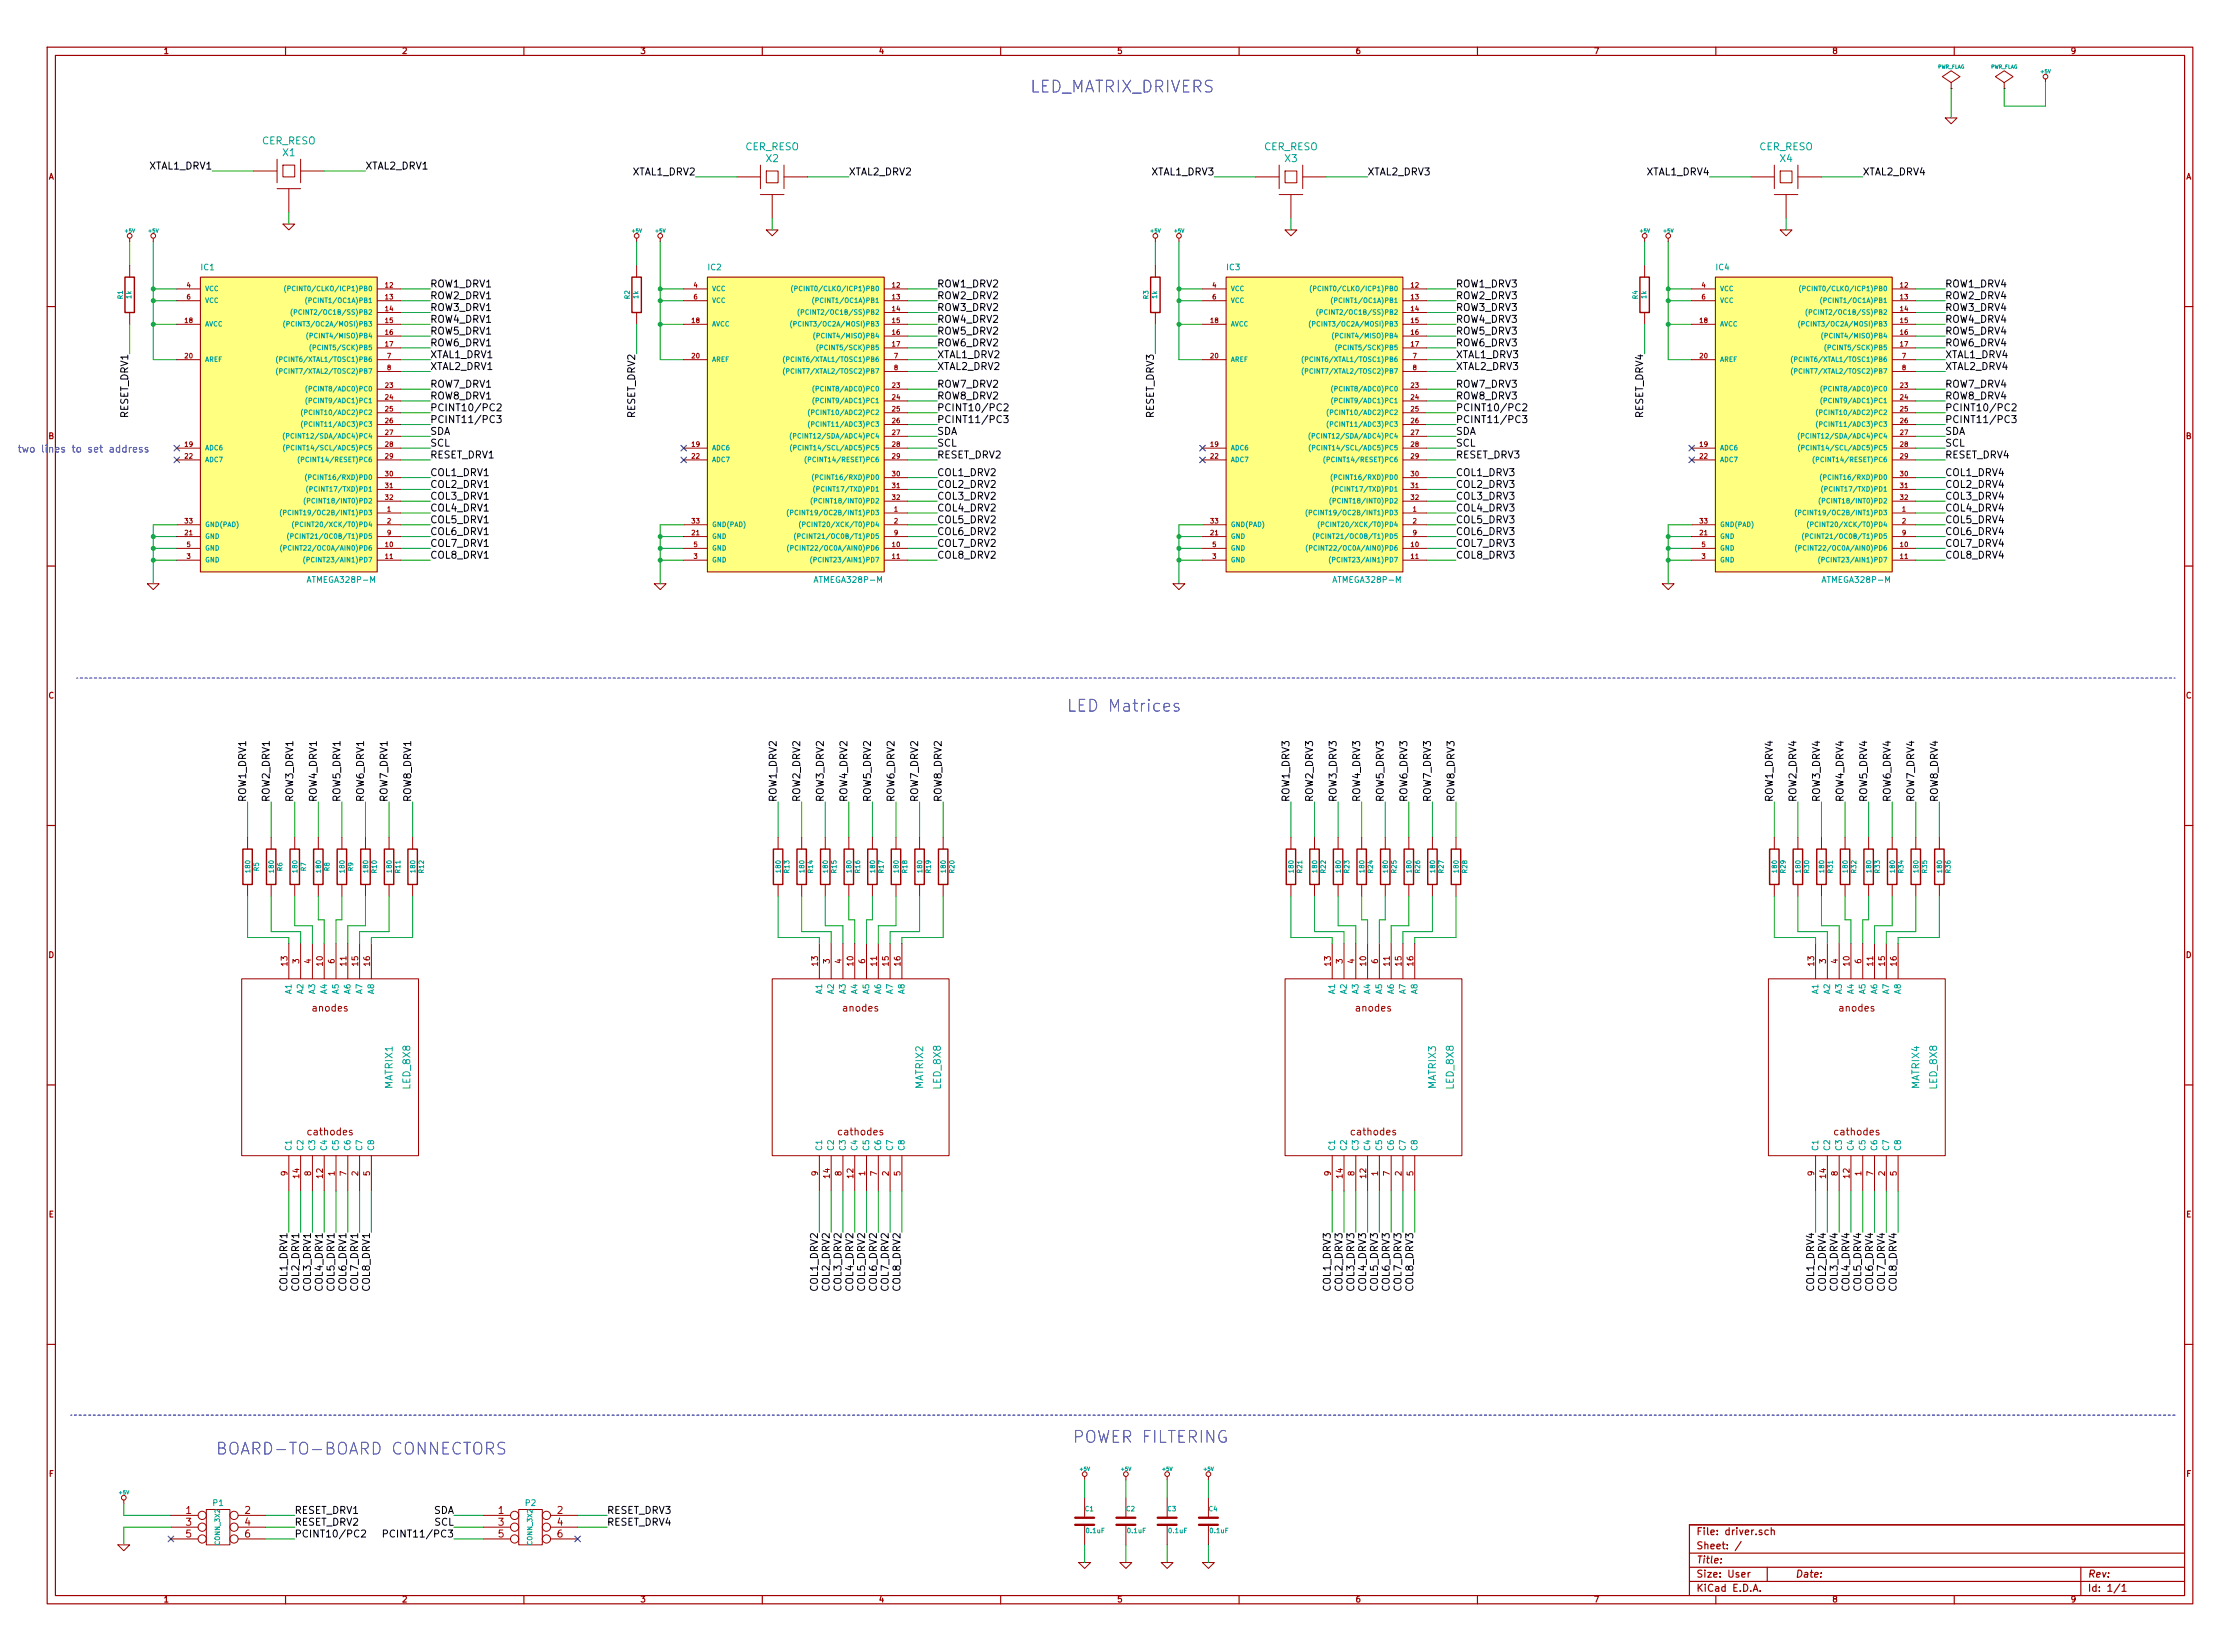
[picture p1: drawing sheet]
<svg xmlns="http://www.w3.org/2000/svg" width="483mm" height="356mm" viewBox="0 0 483 356" stroke-linecap="round" stroke-linejoin="round" font-family="sans-serif">
<defs><g id="words">
<g font-size="3.5" fill="#00f">
<text x="221.3" y="20.1">LED_MATRIX_DRIVERS</text>
<text x="229.9" y="153.4">LED Matrices</text>
<text x="231.1" y="310.9">POWER FILTERING</text>
<text x="49.9" y="313.4">BOARD-TO-BOARD CONNECTORS</text>
</g>
<g font-size="2.1" fill="#00a0a0">
<text x="56.4" y="31.2">CER_RESO</text>
<text x="60.9" y="33.7">X1</text>
<text x="160.5" y="32.4">CER_RESO</text>
<text x="165.1" y="35">X2</text>
<text x="272.3" y="32.4">CER_RESO</text>
<text x="276.8" y="35">X3</text>
<text x="379" y="32.4">CER_RESO</text>
<text x="383.5" y="35">X4</text>
<text x="84.7" y="234.5" transform="rotate(-90 84.7 234.5)">MATRIX1</text>
<text x="88.5" y="234.5" transform="rotate(-90 88.5 234.5)">LED_8X8</text>
<text x="199" y="234.5" transform="rotate(-90 199 234.5)">MATRIX2</text>
<text x="202.8" y="234.5" transform="rotate(-90 202.8 234.5)">LED_8X8</text>
<text x="309.4" y="234.5" transform="rotate(-90 309.4 234.5)">MATRIX3</text>
<text x="313.3" y="234.5" transform="rotate(-90 313.3 234.5)">LED_8X8</text>
<text x="413.6" y="234.5" transform="rotate(-90 413.6 234.5)">MATRIX4</text>
<text x="417.4" y="234.5" transform="rotate(-90 417.4 234.5)">LED_8X8</text>
</g>
<g font-size="2.1">
<text x="32.2" y="36.6">XTAL1_DRV1</text>
<text x="78.7" y="36.6">XTAL2_DRV1</text>
<text x="136.3" y="37.8">XTAL1_DRV2</text>
<text x="182.9" y="37.8">XTAL2_DRV2</text>
<text x="248.1" y="37.8">XTAL1_DRV3</text>
<text x="294.6" y="37.8">XTAL2_DRV3</text>
<text x="354.7" y="37.8">XTAL1_DRV4</text>
<text x="401.3" y="37.8">XTAL2_DRV4</text>
<text x="92.7" y="62">ROW1_DRV1</text>
<text x="92.7" y="64.5">ROW2_DRV1</text>
<text x="201.9" y="62">ROW1_DRV2</text>
<text x="201.9" y="64.5">ROW2_DRV2</text>
<text x="313.7" y="62">ROW1_DRV3</text>
<text x="313.7" y="64.5">ROW2_DRV3</text>
<text x="419.1" y="62">ROW1_DRV4</text>
<text x="419.1" y="64.5">ROW2_DRV4</text>
<text x="92.7" y="67.1">ROW3_DRV1</text>
<text x="92.7" y="69.6">ROW4_DRV1</text>
<text x="201.9" y="67.1">ROW3_DRV2</text>
<text x="201.9" y="69.6">ROW4_DRV2</text>
<text x="313.7" y="67.1">ROW3_DRV3</text>
<text x="313.7" y="69.6">ROW4_DRV3</text>
<text x="419.1" y="67.1">ROW3_DRV4</text>
<text x="419.1" y="69.6">ROW4_DRV4</text>
<text x="92.7" y="77.2">XTAL1_DRV1</text>
<text x="92.7" y="72.1">ROW5_DRV1</text>
<text x="92.7" y="74.7">ROW6_DRV1</text>
<text x="201.9" y="77.2">XTAL1_DRV2</text>
<text x="201.9" y="72.1">ROW5_DRV2</text>
<text x="201.9" y="74.7">ROW6_DRV2</text>
<text x="313.7" y="77.2">XTAL1_DRV3</text>
<text x="313.7" y="72.1">ROW5_DRV3</text>
<text x="313.7" y="74.7">ROW6_DRV3</text>
<text x="419.1" y="77.2">XTAL1_DRV4</text>
<text x="419.1" y="72.1">ROW5_DRV4</text>
<text x="419.1" y="74.7">ROW6_DRV4</text>
<text x="92.7" y="79.8">XTAL2_DRV1</text>
<text x="92.7" y="83.6">ROW7_DRV1</text>
<text x="201.9" y="79.8">XTAL2_DRV2</text>
<text x="201.9" y="83.6">ROW7_DRV2</text>
<text x="313.7" y="79.8">XTAL2_DRV3</text>
<text x="313.7" y="83.6">ROW7_DRV3</text>
<text x="419.1" y="79.8">XTAL2_DRV4</text>
<text x="419.1" y="83.6">ROW7_DRV4</text>
<text x="92.7" y="86.1">ROW8_DRV1</text>
<text x="92.7" y="88.6">PCINT10/PC2</text>
<text x="201.9" y="86.1">ROW8_DRV2</text>
<text x="201.9" y="88.6">PCINT10/PC2</text>
<text x="313.7" y="86.1">ROW8_DRV3</text>
<text x="313.7" y="88.6">PCINT10/PC2</text>
<text x="419.1" y="86.1">ROW8_DRV4</text>
<text x="419.1" y="88.6">PCINT10/PC2</text>
<text x="27.7" y="90.1" transform="rotate(-90 27.7 90.1)">RESET_DRV1</text>
<text x="92.7" y="93.7">SDA</text>
<text x="92.7" y="91.2">PCINT11/PC3</text>
<text x="136.9" y="90.1" transform="rotate(-90 136.9 90.1)">RESET_DRV2</text>
<text x="201.9" y="93.7">SDA</text>
<text x="201.9" y="91.2">PCINT11/PC3</text>
<text x="248.7" y="90.1" transform="rotate(-90 248.7 90.1)">RESET_DRV3</text>
<text x="313.7" y="93.7">SDA</text>
<text x="313.7" y="91.2">PCINT11/PC3</text>
<text x="354.1" y="90.1" transform="rotate(-90 354.1 90.1)">RESET_DRV4</text>
<text x="419.1" y="93.7">SDA</text>
<text x="419.1" y="91.2">PCINT11/PC3</text>
<text x="92.7" y="98.8">RESET_DRV1</text>
<text x="92.7" y="96.3">SCL</text>
<text x="201.9" y="98.8">RESET_DRV2</text>
<text x="201.9" y="96.3">SCL</text>
<text x="313.7" y="98.8">RESET_DRV3</text>
<text x="313.7" y="96.3">SCL</text>
<text x="419.1" y="98.8">RESET_DRV4</text>
<text x="419.1" y="96.3">SCL</text>
<text x="92.7" y="102.6">COL1_DRV1</text>
<text x="92.7" y="105.2">COL2_DRV1</text>
<text x="92.7" y="107.7">COL3_DRV1</text>
<text x="201.9" y="102.6">COL1_DRV2</text>
<text x="201.9" y="105.2">COL2_DRV2</text>
<text x="201.9" y="107.7">COL3_DRV2</text>
<text x="313.7" y="102.6">COL1_DRV3</text>
<text x="313.7" y="105.2">COL2_DRV3</text>
<text x="313.7" y="107.7">COL3_DRV3</text>
<text x="419.1" y="102.6">COL1_DRV4</text>
<text x="419.1" y="105.2">COL2_DRV4</text>
<text x="419.1" y="107.7">COL3_DRV4</text>
<text x="92.7" y="110.2">COL4_DRV1</text>
<text x="92.7" y="112.8">COL5_DRV1</text>
<text x="201.9" y="110.2">COL4_DRV2</text>
<text x="201.9" y="112.8">COL5_DRV2</text>
<text x="313.7" y="110.2">COL4_DRV3</text>
<text x="313.7" y="112.8">COL5_DRV3</text>
<text x="419.1" y="110.2">COL4_DRV4</text>
<text x="419.1" y="112.8">COL5_DRV4</text>
<text x="92.7" y="115.3">COL6_DRV1</text>
<text x="92.7" y="117.9">COL7_DRV1</text>
<text x="201.9" y="115.3">COL6_DRV2</text>
<text x="201.9" y="117.9">COL7_DRV2</text>
<text x="313.7" y="115.3">COL6_DRV3</text>
<text x="313.7" y="117.9">COL7_DRV3</text>
<text x="419.1" y="115.3">COL6_DRV4</text>
<text x="419.1" y="117.9">COL7_DRV4</text>
<text x="92.7" y="120.4">COL8_DRV1</text>
<text x="201.9" y="120.4">COL8_DRV2</text>
<text x="313.7" y="120.4">COL8_DRV3</text>
<text x="419.1" y="120.4">COL8_DRV4</text>
<text x="53.1" y="172.7" transform="rotate(-90 53.1 172.7)">ROW1_DRV1</text>
<text x="58.2" y="172.7" transform="rotate(-90 58.2 172.7)">ROW2_DRV1</text>
<text x="63.2" y="172.7" transform="rotate(-90 63.2 172.7)">ROW3_DRV1</text>
<text x="68.3" y="172.7" transform="rotate(-90 68.3 172.7)">ROW4_DRV1</text>
<text x="73.4" y="172.7" transform="rotate(-90 73.4 172.7)">ROW5_DRV1</text>
<text x="78.5" y="172.7" transform="rotate(-90 78.5 172.7)">ROW6_DRV1</text>
<text x="83.6" y="172.7" transform="rotate(-90 83.6 172.7)">ROW7_DRV1</text>
<text x="88.6" y="172.7" transform="rotate(-90 88.6 172.7)">ROW8_DRV1</text>
<text x="167.4" y="172.7" transform="rotate(-90 167.4 172.7)">ROW1_DRV2</text>
<text x="172.5" y="172.7" transform="rotate(-90 172.5 172.7)">ROW2_DRV2</text>
<text x="177.5" y="172.7" transform="rotate(-90 177.5 172.7)">ROW3_DRV2</text>
<text x="182.6" y="172.7" transform="rotate(-90 182.6 172.7)">ROW4_DRV2</text>
<text x="187.7" y="172.7" transform="rotate(-90 187.7 172.7)">ROW5_DRV2</text>
<text x="192.8" y="172.7" transform="rotate(-90 192.8 172.7)">ROW6_DRV2</text>
<text x="197.9" y="172.7" transform="rotate(-90 197.9 172.7)">ROW7_DRV2</text>
<text x="202.9" y="172.7" transform="rotate(-90 202.9 172.7)">ROW8_DRV2</text>
<text x="277.9" y="172.7" transform="rotate(-90 277.9 172.7)">ROW1_DRV3</text>
<text x="283" y="172.7" transform="rotate(-90 283 172.7)">ROW2_DRV3</text>
<text x="288" y="172.7" transform="rotate(-90 288 172.7)">ROW3_DRV3</text>
<text x="293.1" y="172.7" transform="rotate(-90 293.1 172.7)">ROW4_DRV3</text>
<text x="298.2" y="172.7" transform="rotate(-90 298.2 172.7)">ROW5_DRV3</text>
<text x="303.3" y="172.7" transform="rotate(-90 303.3 172.7)">ROW6_DRV3</text>
<text x="308.4" y="172.7" transform="rotate(-90 308.4 172.7)">ROW7_DRV3</text>
<text x="313.4" y="172.7" transform="rotate(-90 313.4 172.7)">ROW8_DRV3</text>
<text x="382" y="172.7" transform="rotate(-90 382 172.7)">ROW1_DRV4</text>
<text x="387.1" y="172.7" transform="rotate(-90 387.1 172.7)">ROW2_DRV4</text>
<text x="392.2" y="172.7" transform="rotate(-90 392.2 172.7)">ROW3_DRV4</text>
<text x="397.3" y="172.7" transform="rotate(-90 397.3 172.7)">ROW4_DRV4</text>
<text x="402.3" y="172.7" transform="rotate(-90 402.3 172.7)">ROW5_DRV4</text>
<text x="407.4" y="172.7" transform="rotate(-90 407.4 172.7)">ROW6_DRV4</text>
<text x="412.5" y="172.7" transform="rotate(-90 412.5 172.7)">ROW7_DRV4</text>
<text x="417.6" y="172.7" transform="rotate(-90 417.6 172.7)">ROW8_DRV4</text>
<text x="62" y="277.9" transform="rotate(-90 62 277.9)">COL1_DRV1</text>
<text x="64.5" y="277.9" transform="rotate(-90 64.5 277.9)">COL2_DRV1</text>
<text x="67.1" y="277.9" transform="rotate(-90 67.1 277.9)">COL3_DRV1</text>
<text x="69.6" y="277.9" transform="rotate(-90 69.6 277.9)">COL4_DRV1</text>
<text x="72.1" y="277.9" transform="rotate(-90 72.1 277.9)">COL5_DRV1</text>
<text x="74.7" y="277.9" transform="rotate(-90 74.7 277.9)">COL6_DRV1</text>
<text x="77.2" y="277.9" transform="rotate(-90 77.2 277.9)">COL7_DRV1</text>
<text x="79.8" y="277.9" transform="rotate(-90 79.8 277.9)">COL8_DRV1</text>
<text x="176.3" y="277.9" transform="rotate(-90 176.3 277.9)">COL1_DRV2</text>
<text x="178.8" y="277.9" transform="rotate(-90 178.8 277.9)">COL2_DRV2</text>
<text x="181.4" y="277.9" transform="rotate(-90 181.4 277.9)">COL3_DRV2</text>
<text x="183.9" y="277.9" transform="rotate(-90 183.9 277.9)">COL4_DRV2</text>
<text x="186.4" y="277.9" transform="rotate(-90 186.4 277.9)">COL5_DRV2</text>
<text x="189" y="277.9" transform="rotate(-90 189 277.9)">COL6_DRV2</text>
<text x="191.5" y="277.9" transform="rotate(-90 191.5 277.9)">COL7_DRV2</text>
<text x="194.1" y="277.9" transform="rotate(-90 194.1 277.9)">COL8_DRV2</text>
<text x="286.8" y="277.9" transform="rotate(-90 286.8 277.9)">COL1_DRV3</text>
<text x="289.3" y="277.9" transform="rotate(-90 289.3 277.9)">COL2_DRV3</text>
<text x="291.8" y="277.9" transform="rotate(-90 291.8 277.9)">COL3_DRV3</text>
<text x="294.4" y="277.9" transform="rotate(-90 294.4 277.9)">COL4_DRV3</text>
<text x="296.9" y="277.9" transform="rotate(-90 296.9 277.9)">COL5_DRV3</text>
<text x="299.5" y="277.9" transform="rotate(-90 299.5 277.9)">COL6_DRV3</text>
<text x="302" y="277.9" transform="rotate(-90 302 277.9)">COL7_DRV3</text>
<text x="304.5" y="277.9" transform="rotate(-90 304.5 277.9)">COL8_DRV3</text>
<text x="390.9" y="277.9" transform="rotate(-90 390.9 277.9)">COL1_DRV4</text>
<text x="393.4" y="277.9" transform="rotate(-90 393.4 277.9)">COL2_DRV4</text>
<text x="396" y="277.9" transform="rotate(-90 396 277.9)">COL3_DRV4</text>
<text x="398.5" y="277.9" transform="rotate(-90 398.5 277.9)">COL4_DRV4</text>
<text x="401.1" y="277.9" transform="rotate(-90 401.1 277.9)">COL5_DRV4</text>
<text x="403.6" y="277.9" transform="rotate(-90 403.6 277.9)">COL6_DRV4</text>
<text x="406.1" y="277.9" transform="rotate(-90 406.1 277.9)">COL7_DRV4</text>
<text x="408.7" y="277.9" transform="rotate(-90 408.7 277.9)">COL8_DRV4</text>
<text x="63.5" y="326.1">RESET_DRV1</text>
<text x="63.5" y="328.7">RESET_DRV2</text>
<text x="93.3" y="326.1">SDA</text>
<text x="93.5" y="328.7">SCL</text>
<text x="130.8" y="326.1">RESET_DRV3</text>
<text x="130.8" y="328.7">RESET_DRV4</text>
<text x="63.5" y="331.2">PCINT10/PC2</text>
<text x="84.4" y="331.2">PCINT11/PC3</text>
</g>
<text font-size="2.1" fill="#00f" x="3.8" y="97.5">two lines to set address</text>
<g font-size="2.1" fill="#a00000">
<text x="67.4" y="217.9">anodes</text>
<text x="181.7" y="217.9">anodes</text>
<text x="292.2" y="217.9">anodes</text>
<text x="396.3" y="217.9">anodes</text>
<text x="66.5" y="244.6">cathodes</text>
<text x="180.8" y="244.6">cathodes</text>
<text x="291.3" y="244.6">cathodes</text>
<text x="395.4" y="244.6">cathodes</text>
<text x="40.1" y="326.1">1</text>
<text x="40.1" y="328.7">3</text>
<text x="52.8" y="326.1">2</text>
<text x="52.8" y="328.7">4</text>
<text x="107.4" y="326.1">1</text>
<text x="107.4" y="328.7">3</text>
<text x="120.1" y="326.1">2</text>
<text x="120.1" y="328.7">4</text>
<text x="40.1" y="331.2">5</text>
<text x="52.8" y="331.2">6</text>
<text x="107.4" y="331.2">5</text>
<text x="120.1" y="331.2">6</text>
<text x="365.5" y="330.7">File: driver.sch</text>
<text x="365.5" y="333.8">Sheet: /</text>
<text x="365.5" y="339.9">Size: User</text>
<text x="365.5" y="336.8">Title:</text>
<text x="386.8" y="339.9">Date:</text>
<text x="449.8" y="339.9">Rev:</text>
<text x="365.5" y="342.9">KiCad E.D.A.</text>
<text x="449.8" y="342.9">Id: 1/1</text>
</g>
<g font-size="1.8" fill="#a00000">
<text x="35.4" y="11.7">1</text>
<text x="86.7" y="11.7">2</text>
<text x="138.1" y="11.7">3</text>
<text x="189.4" y="11.7">4</text>
<text x="240.8" y="11.7">5</text>
<text x="292.2" y="11.7">6</text>
<text x="343.5" y="11.7">7</text>
<text x="394.9" y="11.7">8</text>
<text x="446.2" y="11.7">9</text>
<text x="10.4" y="38.7">A</text>
<text x="470.9" y="38.7">A</text>
<text x="10.4" y="94.6">B</text>
<text x="470.9" y="94.6">B</text>
<text x="10.4" y="150.5">C</text>
<text x="470.9" y="150.5">C</text>
<text x="10.4" y="206.4">D</text>
<text x="62" y="208" transform="rotate(-90 62 208)">13</text>
<text x="64.5" y="207.5" transform="rotate(-90 64.5 207.5)">3</text>
<text x="67.1" y="207.5" transform="rotate(-90 67.1 207.5)">4</text>
<text x="69.6" y="208" transform="rotate(-90 69.6 208)">10</text>
<text x="72.1" y="207.5" transform="rotate(-90 72.1 207.5)">6</text>
<text x="74.7" y="208" transform="rotate(-90 74.7 208)">11</text>
<text x="77.2" y="208" transform="rotate(-90 77.2 208)">15</text>
<text x="79.8" y="208" transform="rotate(-90 79.8 208)">16</text>
<text x="176.3" y="208" transform="rotate(-90 176.3 208)">13</text>
<text x="178.8" y="207.5" transform="rotate(-90 178.8 207.5)">3</text>
<text x="181.4" y="207.5" transform="rotate(-90 181.4 207.5)">4</text>
<text x="183.9" y="208" transform="rotate(-90 183.9 208)">10</text>
<text x="186.4" y="207.5" transform="rotate(-90 186.4 207.5)">6</text>
<text x="189" y="208" transform="rotate(-90 189 208)">11</text>
<text x="191.5" y="208" transform="rotate(-90 191.5 208)">15</text>
<text x="194.1" y="208" transform="rotate(-90 194.1 208)">16</text>
<text x="286.8" y="208" transform="rotate(-90 286.8 208)">13</text>
<text x="289.3" y="207.5" transform="rotate(-90 289.3 207.5)">3</text>
<text x="291.8" y="207.5" transform="rotate(-90 291.8 207.5)">4</text>
<text x="294.4" y="208" transform="rotate(-90 294.4 208)">10</text>
<text x="296.9" y="207.5" transform="rotate(-90 296.9 207.5)">6</text>
<text x="299.5" y="208" transform="rotate(-90 299.5 208)">11</text>
<text x="302" y="208" transform="rotate(-90 302 208)">15</text>
<text x="304.5" y="208" transform="rotate(-90 304.5 208)">16</text>
<text x="390.9" y="208" transform="rotate(-90 390.9 208)">13</text>
<text x="393.4" y="207.5" transform="rotate(-90 393.4 207.5)">3</text>
<text x="396" y="207.5" transform="rotate(-90 396 207.5)">4</text>
<text x="398.5" y="208" transform="rotate(-90 398.5 208)">10</text>
<text x="401.1" y="207.5" transform="rotate(-90 401.1 207.5)">6</text>
<text x="403.6" y="208" transform="rotate(-90 403.6 208)">11</text>
<text x="406.1" y="208" transform="rotate(-90 406.1 208)">15</text>
<text x="408.7" y="208" transform="rotate(-90 408.7 208)">16</text>
<text x="470.9" y="206.4">D</text>
<text x="62" y="253.2" transform="rotate(-90 62 253.2)">9</text>
<text x="64.5" y="253.7" transform="rotate(-90 64.5 253.7)">14</text>
<text x="67.1" y="253.2" transform="rotate(-90 67.1 253.2)">8</text>
<text x="69.6" y="253.7" transform="rotate(-90 69.6 253.7)">12</text>
<text x="72.1" y="253.2" transform="rotate(-90 72.1 253.2)">1</text>
<text x="74.7" y="253.2" transform="rotate(-90 74.7 253.2)">7</text>
<text x="77.2" y="253.2" transform="rotate(-90 77.2 253.2)">2</text>
<text x="79.8" y="253.2" transform="rotate(-90 79.8 253.2)">5</text>
<text x="176.3" y="253.2" transform="rotate(-90 176.3 253.2)">9</text>
<text x="178.8" y="253.7" transform="rotate(-90 178.8 253.7)">14</text>
<text x="181.4" y="253.2" transform="rotate(-90 181.4 253.2)">8</text>
<text x="183.9" y="253.7" transform="rotate(-90 183.9 253.7)">12</text>
<text x="186.4" y="253.2" transform="rotate(-90 186.4 253.2)">1</text>
<text x="189" y="253.2" transform="rotate(-90 189 253.2)">7</text>
<text x="191.5" y="253.2" transform="rotate(-90 191.5 253.2)">2</text>
<text x="194.1" y="253.2" transform="rotate(-90 194.1 253.2)">5</text>
<text x="286.8" y="253.2" transform="rotate(-90 286.8 253.2)">9</text>
<text x="289.3" y="253.7" transform="rotate(-90 289.3 253.7)">14</text>
<text x="291.8" y="253.2" transform="rotate(-90 291.8 253.2)">8</text>
<text x="294.4" y="253.7" transform="rotate(-90 294.4 253.7)">12</text>
<text x="296.9" y="253.2" transform="rotate(-90 296.9 253.2)">1</text>
<text x="299.5" y="253.2" transform="rotate(-90 299.5 253.2)">7</text>
<text x="302" y="253.2" transform="rotate(-90 302 253.2)">2</text>
<text x="304.5" y="253.2" transform="rotate(-90 304.5 253.2)">5</text>
<text x="390.9" y="253.2" transform="rotate(-90 390.9 253.2)">9</text>
<text x="393.4" y="253.7" transform="rotate(-90 393.4 253.7)">14</text>
<text x="396" y="253.2" transform="rotate(-90 396 253.2)">8</text>
<text x="398.5" y="253.7" transform="rotate(-90 398.5 253.7)">12</text>
<text x="401.1" y="253.2" transform="rotate(-90 401.1 253.2)">1</text>
<text x="403.6" y="253.2" transform="rotate(-90 403.6 253.2)">7</text>
<text x="406.1" y="253.2" transform="rotate(-90 406.1 253.2)">2</text>
<text x="408.7" y="253.2" transform="rotate(-90 408.7 253.2)">5</text>
<text x="10.5" y="262.3">E</text>
<text x="471" y="262.3">E</text>
<text x="10.5" y="318.1">F</text>
<text x="471" y="318.1">F</text>
<text x="35.4" y="345.2">1</text>
<text x="86.7" y="345.2">2</text>
<text x="138.1" y="345.2">3</text>
<text x="189.4" y="345.2">4</text>
<text x="240.8" y="345.2">5</text>
<text x="292.2" y="345.2">6</text>
<text x="343.5" y="345.2">7</text>
<text x="394.9" y="345.2">8</text>
<text x="446.2" y="345.2">9</text>
</g>
<g font-size="1.8" fill="#00a0a0">
<text x="43.4" y="58.3">IC1</text>
<text x="152.6" y="58.3">IC2</text>
<text x="264.3" y="58.3">IC3</text>
<text x="369.7" y="58.3">IC4</text>
<text x="66.6" y="125.6">ATMEGA328P-M</text>
<text x="175.8" y="125.6">ATMEGA328P-M</text>
<text x="287.6" y="125.6">ATMEGA328P-M</text>
<text x="393" y="125.6">ATMEGA328P-M</text>
<text x="62.9" y="214.1" transform="rotate(-90 62.9 214.1)">A1</text>
<text x="65.4" y="214.1" transform="rotate(-90 65.4 214.1)">A2</text>
<text x="67.9" y="214.1" transform="rotate(-90 67.9 214.1)">A3</text>
<text x="70.5" y="214.1" transform="rotate(-90 70.5 214.1)">A4</text>
<text x="73" y="214.1" transform="rotate(-90 73 214.1)">A5</text>
<text x="75.6" y="214.1" transform="rotate(-90 75.6 214.1)">A6</text>
<text x="78.1" y="214.1" transform="rotate(-90 78.1 214.1)">A7</text>
<text x="80.6" y="214.1" transform="rotate(-90 80.6 214.1)">A8</text>
<text x="177.2" y="214.1" transform="rotate(-90 177.2 214.1)">A1</text>
<text x="179.7" y="214.1" transform="rotate(-90 179.7 214.1)">A2</text>
<text x="182.2" y="214.1" transform="rotate(-90 182.2 214.1)">A3</text>
<text x="184.8" y="214.1" transform="rotate(-90 184.8 214.1)">A4</text>
<text x="187.3" y="214.1" transform="rotate(-90 187.3 214.1)">A5</text>
<text x="189.9" y="214.1" transform="rotate(-90 189.9 214.1)">A6</text>
<text x="192.4" y="214.1" transform="rotate(-90 192.4 214.1)">A7</text>
<text x="194.9" y="214.1" transform="rotate(-90 194.9 214.1)">A8</text>
<text x="287.7" y="214.1" transform="rotate(-90 287.7 214.1)">A1</text>
<text x="290.2" y="214.1" transform="rotate(-90 290.2 214.1)">A2</text>
<text x="292.7" y="214.1" transform="rotate(-90 292.7 214.1)">A3</text>
<text x="295.3" y="214.1" transform="rotate(-90 295.3 214.1)">A4</text>
<text x="297.8" y="214.1" transform="rotate(-90 297.8 214.1)">A5</text>
<text x="300.4" y="214.1" transform="rotate(-90 300.4 214.1)">A6</text>
<text x="302.9" y="214.1" transform="rotate(-90 302.9 214.1)">A7</text>
<text x="305.4" y="214.1" transform="rotate(-90 305.4 214.1)">A8</text>
<text x="391.8" y="214.1" transform="rotate(-90 391.8 214.1)">A1</text>
<text x="394.3" y="214.1" transform="rotate(-90 394.3 214.1)">A2</text>
<text x="396.9" y="214.1" transform="rotate(-90 396.9 214.1)">A3</text>
<text x="399.4" y="214.1" transform="rotate(-90 399.4 214.1)">A4</text>
<text x="402" y="214.1" transform="rotate(-90 402 214.1)">A5</text>
<text x="404.5" y="214.1" transform="rotate(-90 404.5 214.1)">A6</text>
<text x="407" y="214.1" transform="rotate(-90 407 214.1)">A7</text>
<text x="409.6" y="214.1" transform="rotate(-90 409.6 214.1)">A8</text>
<text x="62.9" y="247.9" transform="rotate(-90 62.9 247.9)">C1</text>
<text x="65.4" y="247.9" transform="rotate(-90 65.4 247.9)">C2</text>
<text x="67.9" y="247.9" transform="rotate(-90 67.9 247.9)">C3</text>
<text x="70.5" y="247.9" transform="rotate(-90 70.5 247.9)">C4</text>
<text x="73" y="247.9" transform="rotate(-90 73 247.9)">C5</text>
<text x="75.6" y="247.9" transform="rotate(-90 75.6 247.9)">C6</text>
<text x="78.1" y="247.9" transform="rotate(-90 78.1 247.9)">C7</text>
<text x="80.6" y="247.9" transform="rotate(-90 80.6 247.9)">C8</text>
<text x="177.2" y="247.9" transform="rotate(-90 177.2 247.9)">C1</text>
<text x="179.7" y="247.9" transform="rotate(-90 179.7 247.9)">C2</text>
<text x="182.2" y="247.9" transform="rotate(-90 182.2 247.9)">C3</text>
<text x="184.8" y="247.9" transform="rotate(-90 184.8 247.9)">C4</text>
<text x="187.3" y="247.9" transform="rotate(-90 187.3 247.9)">C5</text>
<text x="189.9" y="247.9" transform="rotate(-90 189.9 247.9)">C6</text>
<text x="192.4" y="247.9" transform="rotate(-90 192.4 247.9)">C7</text>
<text x="194.9" y="247.9" transform="rotate(-90 194.9 247.9)">C8</text>
<text x="287.7" y="247.9" transform="rotate(-90 287.7 247.9)">C1</text>
<text x="290.2" y="247.9" transform="rotate(-90 290.2 247.9)">C2</text>
<text x="292.7" y="247.9" transform="rotate(-90 292.7 247.9)">C3</text>
<text x="295.3" y="247.9" transform="rotate(-90 295.3 247.9)">C4</text>
<text x="297.8" y="247.9" transform="rotate(-90 297.8 247.9)">C5</text>
<text x="300.4" y="247.9" transform="rotate(-90 300.4 247.9)">C6</text>
<text x="302.9" y="247.9" transform="rotate(-90 302.9 247.9)">C7</text>
<text x="305.4" y="247.9" transform="rotate(-90 305.4 247.9)">C8</text>
<text x="391.8" y="247.9" transform="rotate(-90 391.8 247.9)">C1</text>
<text x="394.3" y="247.9" transform="rotate(-90 394.3 247.9)">C2</text>
<text x="396.9" y="247.9" transform="rotate(-90 396.9 247.9)">C3</text>
<text x="399.4" y="247.9" transform="rotate(-90 399.4 247.9)">C4</text>
<text x="402" y="247.9" transform="rotate(-90 402 247.9)">C5</text>
<text x="404.5" y="247.9" transform="rotate(-90 404.5 247.9)">C6</text>
<text x="407" y="247.9" transform="rotate(-90 407 247.9)">C7</text>
<text x="409.6" y="247.9" transform="rotate(-90 409.6 247.9)">C8</text>
<text x="45.9" y="324.4">P1</text>
<text x="113.2" y="324.4">P2</text>
</g>
<g font-size="1.4" fill="#00a0a0">
<text x="26.5" y="64.4" transform="rotate(-90 26.5 64.4)">R1</text>
<text x="28.3" y="64.3" transform="rotate(-90 28.3 64.3)">1k</text>
<text x="44.2" y="62.7">VCC</text>
<text x="44.2" y="65.3">VCC</text>
<text x="63.6" y="62.7">(PCINT0/CLKO/ICP1)PB0</text>
<text x="67.2" y="65.3">(PCINT1/OC1A)PB1</text>
<text x="135.7" y="64.4" transform="rotate(-90 135.7 64.4)">R2</text>
<text x="137.6" y="64.3" transform="rotate(-90 137.6 64.3)">1k</text>
<text x="153.4" y="62.7">VCC</text>
<text x="153.4" y="65.3">VCC</text>
<text x="172.8" y="62.7">(PCINT0/CLKO/ICP1)PB0</text>
<text x="176.4" y="65.3">(PCINT1/OC1A)PB1</text>
<text x="247.5" y="64.4" transform="rotate(-90 247.5 64.4)">R3</text>
<text x="249.3" y="64.3" transform="rotate(-90 249.3 64.3)">1k</text>
<text x="265.2" y="62.7">VCC</text>
<text x="265.2" y="65.3">VCC</text>
<text x="284.6" y="62.7">(PCINT0/CLKO/ICP1)PB0</text>
<text x="288.2" y="65.3">(PCINT1/OC1A)PB1</text>
<text x="352.9" y="64.4" transform="rotate(-90 352.9 64.4)">R4</text>
<text x="354.7" y="64.3" transform="rotate(-90 354.7 64.3)">1k</text>
<text x="370.6" y="62.7">VCC</text>
<text x="370.6" y="65.3">VCC</text>
<text x="390" y="62.7">(PCINT0/CLKO/ICP1)PB0</text>
<text x="393.6" y="65.3">(PCINT1/OC1A)PB1</text>
<text x="44.2" y="70.4">AVCC</text>
<text x="63.2" y="70.4">(PCINT3/OC2A/MOSI)PB3</text>
<text x="64.9" y="67.8">(PCINT2/OC1B/SS)PB2</text>
<text x="153.4" y="70.4">AVCC</text>
<text x="172.4" y="70.4">(PCINT3/OC2A/MOSI)PB3</text>
<text x="174.1" y="67.8">(PCINT2/OC1B/SS)PB2</text>
<text x="265.2" y="70.4">AVCC</text>
<text x="284.2" y="70.4">(PCINT3/OC2A/MOSI)PB3</text>
<text x="285.9" y="67.8">(PCINT2/OC1B/SS)PB2</text>
<text x="370.6" y="70.4">AVCC</text>
<text x="389.6" y="70.4">(PCINT3/OC2A/MOSI)PB3</text>
<text x="391.3" y="67.8">(PCINT2/OC1B/SS)PB2</text>
<text x="44.2" y="78">AREF</text>
<text x="61.5" y="78">(PCINT6/XTAL1/TOSC1)PB6</text>
<text x="67.5" y="72.9">(PCINT4/MISO)PB4</text>
<text x="68.1" y="75.4">(PCINT5/SCK)PB5</text>
<text x="153.4" y="78">AREF</text>
<text x="170.8" y="78">(PCINT6/XTAL1/TOSC1)PB6</text>
<text x="176.8" y="72.9">(PCINT4/MISO)PB4</text>
<text x="177.4" y="75.4">(PCINT5/SCK)PB5</text>
<text x="265.2" y="78">AREF</text>
<text x="282.5" y="78">(PCINT6/XTAL1/TOSC1)PB6</text>
<text x="288.5" y="72.9">(PCINT4/MISO)PB4</text>
<text x="289.1" y="75.4">(PCINT5/SCK)PB5</text>
<text x="370.6" y="78">AREF</text>
<text x="387.9" y="78">(PCINT6/XTAL1/TOSC1)PB6</text>
<text x="393.9" y="72.9">(PCINT4/MISO)PB4</text>
<text x="394.5" y="75.4">(PCINT5/SCK)PB5</text>
<text x="61.5" y="80.5">(PCINT7/XTAL2/TOSC2)PB7</text>
<text x="170.8" y="80.5">(PCINT7/XTAL2/TOSC2)PB7</text>
<text x="282.5" y="80.5">(PCINT7/XTAL2/TOSC2)PB7</text>
<text x="387.9" y="80.5">(PCINT7/XTAL2/TOSC2)PB7</text>
<text x="66.5" y="89.4">(PCINT10/ADC2)PC2</text>
<text x="67.3" y="84.3">(PCINT8/ADC0)PC0</text>
<text x="67.3" y="86.9">(PCINT9/ADC1)PC1</text>
<text x="175.7" y="89.4">(PCINT10/ADC2)PC2</text>
<text x="176.5" y="84.3">(PCINT8/ADC0)PC0</text>
<text x="176.5" y="86.9">(PCINT9/ADC1)PC1</text>
<text x="287.5" y="89.4">(PCINT10/ADC2)PC2</text>
<text x="288.3" y="84.3">(PCINT8/ADC0)PC0</text>
<text x="288.3" y="86.9">(PCINT9/ADC1)PC1</text>
<text x="392.9" y="89.4">(PCINT10/ADC2)PC2</text>
<text x="393.7" y="84.3">(PCINT8/ADC0)PC0</text>
<text x="393.7" y="86.9">(PCINT9/ADC1)PC1</text>
<text x="63.1" y="94.5">(PCINT12/SDA/ADC4)PC4</text>
<text x="66.5" y="91.9">(PCINT11/ADC3)PC3</text>
<text x="172.3" y="94.5">(PCINT12/SDA/ADC4)PC4</text>
<text x="175.7" y="91.9">(PCINT11/ADC3)PC3</text>
<text x="284.1" y="94.5">(PCINT12/SDA/ADC4)PC4</text>
<text x="287.5" y="91.9">(PCINT11/ADC3)PC3</text>
<text x="389.5" y="94.5">(PCINT12/SDA/ADC4)PC4</text>
<text x="392.9" y="91.9">(PCINT11/ADC3)PC3</text>
<text x="44.2" y="99.6">ADC7</text>
<text x="44.2" y="97">ADC6</text>
<text x="63.3" y="97">(PCINT14/SCL/ADC5)PC5</text>
<text x="65.6" y="99.6">(PCINT14/RESET)PC6</text>
<text x="153.4" y="99.6">ADC7</text>
<text x="153.4" y="97">ADC6</text>
<text x="172.5" y="97">(PCINT14/SCL/ADC5)PC5</text>
<text x="174.9" y="99.6">(PCINT14/RESET)PC6</text>
<text x="265.2" y="99.6">ADC7</text>
<text x="265.2" y="97">ADC6</text>
<text x="284.3" y="97">(PCINT14/SCL/ADC5)PC5</text>
<text x="286.6" y="99.6">(PCINT14/RESET)PC6</text>
<text x="370.6" y="99.6">ADC7</text>
<text x="370.6" y="97">ADC6</text>
<text x="389.7" y="97">(PCINT14/SCL/ADC5)PC5</text>
<text x="392" y="99.6">(PCINT14/RESET)PC6</text>
<text x="67.4" y="103.4">(PCINT16/RXD)PD0</text>
<text x="67.5" y="105.9">(PCINT17/TXD)PD1</text>
<text x="176.6" y="103.4">(PCINT16/RXD)PD0</text>
<text x="176.8" y="105.9">(PCINT17/TXD)PD1</text>
<text x="288.3" y="103.4">(PCINT16/RXD)PD0</text>
<text x="288.5" y="105.9">(PCINT17/TXD)PD1</text>
<text x="393.8" y="103.4">(PCINT16/RXD)PD0</text>
<text x="393.9" y="105.9">(PCINT17/TXD)PD1</text>
<text x="44.2" y="113.5">GND(PAD)</text>
<text x="63" y="111">(PCINT19/OC2B/INT1)PD3</text>
<text x="65.3" y="113.5">(PCINT20/XCK/T0)PD4</text>
<text x="67.3" y="108.5">(PCINT18/INT0)PD2</text>
<text x="153.4" y="113.5">GND(PAD)</text>
<text x="172.2" y="111">(PCINT19/OC2B/INT1)PD3</text>
<text x="174.5" y="113.5">(PCINT20/XCK/T0)PD4</text>
<text x="176.5" y="108.5">(PCINT18/INT0)PD2</text>
<text x="265.2" y="113.5">GND(PAD)</text>
<text x="283.9" y="111">(PCINT19/OC2B/INT1)PD3</text>
<text x="286.3" y="113.5">(PCINT20/XCK/T0)PD4</text>
<text x="288.3" y="108.5">(PCINT18/INT0)PD2</text>
<text x="370.6" y="113.5">GND(PAD)</text>
<text x="389.4" y="111">(PCINT19/OC2B/INT1)PD3</text>
<text x="391.7" y="113.5">(PCINT20/XCK/T0)PD4</text>
<text x="393.7" y="108.5">(PCINT18/INT0)PD2</text>
<text x="44.2" y="118.6">GND</text>
<text x="44.2" y="116.1">GND</text>
<text x="62.8" y="118.6">(PCINT22/OC0A/AIN0)PD6</text>
<text x="64.4" y="116.1">(PCINT21/OC0B/T1)PD5</text>
<text x="153.4" y="118.6">GND</text>
<text x="153.4" y="116.1">GND</text>
<text x="172" y="118.6">(PCINT22/OC0A/AIN0)PD6</text>
<text x="173.6" y="116.1">(PCINT21/OC0B/T1)PD5</text>
<text x="265.2" y="118.6">GND</text>
<text x="265.2" y="116.1">GND</text>
<text x="283.8" y="118.6">(PCINT22/OC0A/AIN0)PD6</text>
<text x="285.4" y="116.1">(PCINT21/OC0B/T1)PD5</text>
<text x="370.6" y="118.6">GND</text>
<text x="370.6" y="116.1">GND</text>
<text x="389.2" y="118.6">(PCINT22/OC0A/AIN0)PD6</text>
<text x="390.8" y="116.1">(PCINT21/OC0B/T1)PD5</text>
<text x="44.2" y="121.2">GND</text>
<text x="67.1" y="121.2">(PCINT23/AIN1)PD7</text>
<text x="153.4" y="121.2">GND</text>
<text x="176.4" y="121.2">(PCINT23/AIN1)PD7</text>
<text x="265.2" y="121.2">GND</text>
<text x="288.1" y="121.2">(PCINT23/AIN1)PD7</text>
<text x="370.6" y="121.2">GND</text>
<text x="393.5" y="121.2">(PCINT23/AIN1)PD7</text>
<text x="53.9" y="187.8" transform="rotate(-90 53.9 187.8)">180</text>
<text x="55.8" y="187.6" transform="rotate(-90 55.8 187.6)">R5</text>
<text x="59" y="187.8" transform="rotate(-90 59 187.8)">180</text>
<text x="60.9" y="187.6" transform="rotate(-90 60.9 187.6)">R6</text>
<text x="64.1" y="187.8" transform="rotate(-90 64.1 187.8)">180</text>
<text x="66" y="187.6" transform="rotate(-90 66 187.6)">R7</text>
<text x="69.2" y="187.8" transform="rotate(-90 69.2 187.8)">180</text>
<text x="71" y="187.6" transform="rotate(-90 71 187.6)">R8</text>
<text x="74.3" y="187.8" transform="rotate(-90 74.3 187.8)">180</text>
<text x="76.1" y="187.6" transform="rotate(-90 76.1 187.6)">R9</text>
<text x="79.3" y="187.8" transform="rotate(-90 79.3 187.8)">180</text>
<text x="81.2" y="188" transform="rotate(-90 81.2 188)">R10</text>
<text x="84.4" y="187.8" transform="rotate(-90 84.4 187.8)">180</text>
<text x="86.3" y="188" transform="rotate(-90 86.3 188)">R11</text>
<text x="89.5" y="187.8" transform="rotate(-90 89.5 187.8)">180</text>
<text x="91.4" y="188" transform="rotate(-90 91.4 188)">R12</text>
<text x="168.2" y="187.8" transform="rotate(-90 168.2 187.8)">180</text>
<text x="170.1" y="188" transform="rotate(-90 170.1 188)">R13</text>
<text x="173.3" y="187.8" transform="rotate(-90 173.3 187.8)">180</text>
<text x="175.2" y="188" transform="rotate(-90 175.2 188)">R14</text>
<text x="178.4" y="187.8" transform="rotate(-90 178.4 187.8)">180</text>
<text x="180.3" y="188" transform="rotate(-90 180.3 188)">R15</text>
<text x="183.5" y="187.8" transform="rotate(-90 183.5 187.8)">180</text>
<text x="185.3" y="188" transform="rotate(-90 185.3 188)">R16</text>
<text x="188.6" y="187.8" transform="rotate(-90 188.6 187.8)">180</text>
<text x="190.4" y="188" transform="rotate(-90 190.4 188)">R17</text>
<text x="193.6" y="187.8" transform="rotate(-90 193.6 187.8)">180</text>
<text x="195.5" y="188" transform="rotate(-90 195.5 188)">R18</text>
<text x="198.7" y="187.8" transform="rotate(-90 198.7 187.8)">180</text>
<text x="200.6" y="188" transform="rotate(-90 200.6 188)">R19</text>
<text x="203.8" y="187.8" transform="rotate(-90 203.8 187.8)">180</text>
<text x="205.7" y="188" transform="rotate(-90 205.7 188)">R20</text>
<text x="278.7" y="187.8" transform="rotate(-90 278.7 187.8)">180</text>
<text x="280.6" y="188" transform="rotate(-90 280.6 188)">R21</text>
<text x="283.8" y="187.8" transform="rotate(-90 283.8 187.8)">180</text>
<text x="285.7" y="188" transform="rotate(-90 285.7 188)">R22</text>
<text x="288.9" y="187.8" transform="rotate(-90 288.9 187.8)">180</text>
<text x="290.8" y="188" transform="rotate(-90 290.8 188)">R23</text>
<text x="294" y="187.8" transform="rotate(-90 294 187.8)">180</text>
<text x="295.8" y="188" transform="rotate(-90 295.8 188)">R24</text>
<text x="299.1" y="187.8" transform="rotate(-90 299.1 187.8)">180</text>
<text x="300.9" y="188" transform="rotate(-90 300.9 188)">R25</text>
<text x="304.1" y="187.8" transform="rotate(-90 304.1 187.8)">180</text>
<text x="306" y="188" transform="rotate(-90 306 188)">R26</text>
<text x="309.2" y="187.8" transform="rotate(-90 309.2 187.8)">180</text>
<text x="311.1" y="188" transform="rotate(-90 311.1 188)">R27</text>
<text x="314.3" y="187.8" transform="rotate(-90 314.3 187.8)">180</text>
<text x="316.2" y="188" transform="rotate(-90 316.2 188)">R28</text>
<text x="382.9" y="187.8" transform="rotate(-90 382.9 187.8)">180</text>
<text x="384.7" y="188" transform="rotate(-90 384.7 188)">R29</text>
<text x="388" y="187.8" transform="rotate(-90 388 187.8)">180</text>
<text x="389.8" y="188" transform="rotate(-90 389.8 188)">R30</text>
<text x="393" y="187.8" transform="rotate(-90 393 187.8)">180</text>
<text x="394.9" y="188" transform="rotate(-90 394.9 188)">R31</text>
<text x="398.1" y="187.8" transform="rotate(-90 398.1 187.8)">180</text>
<text x="400" y="188" transform="rotate(-90 400 188)">R32</text>
<text x="403.2" y="187.8" transform="rotate(-90 403.2 187.8)">180</text>
<text x="405.1" y="188" transform="rotate(-90 405.1 188)">R33</text>
<text x="408.3" y="187.8" transform="rotate(-90 408.3 187.8)">180</text>
<text x="410.1" y="188" transform="rotate(-90 410.1 188)">R34</text>
<text x="413.4" y="187.8" transform="rotate(-90 413.4 187.8)">180</text>
<text x="415.2" y="188" transform="rotate(-90 415.2 188)">R35</text>
<text x="418.4" y="187.8" transform="rotate(-90 418.4 187.8)">180</text>
<text x="420.3" y="188" transform="rotate(-90 420.3 188)">R36</text>
<text x="233.8" y="325.6">C1</text>
<text x="242.7" y="325.6">C2</text>
<text x="251.6" y="325.6">C3</text>
<text x="260.5" y="325.6">C4</text>
<text x="47.4" y="332.7" transform="rotate(-90 47.4 332.7)">CONN_3X2</text>
<text x="114.7" y="332.7" transform="rotate(-90 114.7 332.7)">CONN_3X2</text>
<text x="234.1" y="330.3">0.1uF</text>
<text x="243" y="330.3">0.1uF</text>
<text x="251.8" y="330.3">0.1uF</text>
<text x="260.7" y="330.3">0.1uF</text>
</g>
<g font-size="1.4" fill="#a00000">
<text x="40.3" y="62">4</text>
<text x="40.3" y="64.5">6</text>
<text x="83" y="62">12</text>
<text x="83" y="64.5">13</text>
<text x="149.5" y="62">4</text>
<text x="149.5" y="64.5">6</text>
<text x="192.3" y="62">12</text>
<text x="192.3" y="64.5">13</text>
<text x="261.2" y="62">4</text>
<text x="261.2" y="64.5">6</text>
<text x="304" y="62">12</text>
<text x="304" y="64.5">13</text>
<text x="366.6" y="62">4</text>
<text x="366.6" y="64.5">6</text>
<text x="409.4" y="62">12</text>
<text x="409.4" y="64.5">13</text>
<text x="39.9" y="69.6">18</text>
<text x="83" y="67.1">14</text>
<text x="83" y="69.6">15</text>
<text x="149.1" y="69.6">18</text>
<text x="192.3" y="67.1">14</text>
<text x="192.3" y="69.6">15</text>
<text x="260.8" y="69.6">18</text>
<text x="304" y="67.1">14</text>
<text x="304" y="69.6">15</text>
<text x="366.2" y="69.6">18</text>
<text x="409.4" y="67.1">14</text>
<text x="409.4" y="69.6">15</text>
<text x="39.9" y="77.2">20</text>
<text x="83" y="72.1">16</text>
<text x="83" y="74.7">17</text>
<text x="83.4" y="77.2">7</text>
<text x="149.1" y="77.2">20</text>
<text x="192.3" y="72.1">16</text>
<text x="192.3" y="74.7">17</text>
<text x="192.7" y="77.2">7</text>
<text x="260.8" y="77.2">20</text>
<text x="304" y="72.1">16</text>
<text x="304" y="74.7">17</text>
<text x="304.4" y="77.2">7</text>
<text x="366.2" y="77.2">20</text>
<text x="409.4" y="72.1">16</text>
<text x="409.4" y="74.7">17</text>
<text x="409.8" y="77.2">7</text>
<text x="83" y="83.6">23</text>
<text x="83.4" y="79.8">8</text>
<text x="192.3" y="83.6">23</text>
<text x="192.7" y="79.8">8</text>
<text x="304" y="83.6">23</text>
<text x="304.4" y="79.8">8</text>
<text x="409.4" y="83.6">23</text>
<text x="409.8" y="79.8">8</text>
<text x="83" y="86.1">24</text>
<text x="83" y="88.6">25</text>
<text x="192.3" y="86.1">24</text>
<text x="192.3" y="88.6">25</text>
<text x="304" y="86.1">24</text>
<text x="304" y="88.6">25</text>
<text x="409.4" y="86.1">24</text>
<text x="409.4" y="88.6">25</text>
<text x="83" y="91.2">26</text>
<text x="83" y="93.7">27</text>
<text x="192.3" y="91.2">26</text>
<text x="192.3" y="93.7">27</text>
<text x="304" y="91.2">26</text>
<text x="304" y="93.7">27</text>
<text x="409.4" y="91.2">26</text>
<text x="409.4" y="93.7">27</text>
<text x="39.9" y="98.8">22</text>
<text x="39.9" y="96.3">19</text>
<text x="83" y="96.3">28</text>
<text x="83" y="98.8">29</text>
<text x="149.1" y="98.8">22</text>
<text x="149.1" y="96.3">19</text>
<text x="192.3" y="96.3">28</text>
<text x="192.3" y="98.8">29</text>
<text x="260.8" y="98.8">22</text>
<text x="260.8" y="96.3">19</text>
<text x="304" y="96.3">28</text>
<text x="304" y="98.8">29</text>
<text x="366.2" y="98.8">22</text>
<text x="366.2" y="96.3">19</text>
<text x="409.4" y="96.3">28</text>
<text x="409.4" y="98.8">29</text>
<text x="83" y="102.6">30</text>
<text x="83" y="105.2">31</text>
<text x="83" y="107.7">32</text>
<text x="192.3" y="102.6">30</text>
<text x="192.3" y="105.2">31</text>
<text x="192.3" y="107.7">32</text>
<text x="304" y="102.6">30</text>
<text x="304" y="105.2">31</text>
<text x="304" y="107.7">32</text>
<text x="409.4" y="102.6">30</text>
<text x="409.4" y="105.2">31</text>
<text x="409.4" y="107.7">32</text>
<text x="39.9" y="112.8">33</text>
<text x="83.4" y="110.2">1</text>
<text x="83.4" y="112.8">2</text>
<text x="149.1" y="112.8">33</text>
<text x="192.7" y="110.2">1</text>
<text x="192.7" y="112.8">2</text>
<text x="260.8" y="112.8">33</text>
<text x="304.4" y="110.2">1</text>
<text x="304.4" y="112.8">2</text>
<text x="366.2" y="112.8">33</text>
<text x="409.8" y="110.2">1</text>
<text x="409.8" y="112.8">2</text>
<text x="39.9" y="115.3">21</text>
<text x="40.3" y="117.9">5</text>
<text x="83" y="117.9">10</text>
<text x="83.4" y="115.3">9</text>
<text x="149.1" y="115.3">21</text>
<text x="149.5" y="117.9">5</text>
<text x="192.3" y="117.9">10</text>
<text x="192.7" y="115.3">9</text>
<text x="260.8" y="115.3">21</text>
<text x="261.2" y="117.9">5</text>
<text x="304" y="117.9">10</text>
<text x="304.4" y="115.3">9</text>
<text x="366.2" y="115.3">21</text>
<text x="366.6" y="117.9">5</text>
<text x="409.4" y="117.9">10</text>
<text x="409.8" y="115.3">9</text>
<text x="40.3" y="120.4">3</text>
<text x="83" y="120.4">11</text>
<text x="149.5" y="120.4">3</text>
<text x="192.3" y="120.4">11</text>
<text x="261.2" y="120.4">3</text>
<text x="304" y="120.4">11</text>
<text x="366.6" y="120.4">3</text>
<text x="409.4" y="120.4">11</text>
</g>
<g font-size="1.1" fill="#00a0a0">
<text x="417.4" y="14.8">PWR_FLAG</text>
<text x="428.8" y="14.8">PWR_FLAG</text>
<text x="439.7" y="15.8">+5V</text>
<text x="27" y="50.1">+5V</text>
<text x="32.1" y="50.1">+5V</text>
<text x="136.2" y="50.1">+5V</text>
<text x="141.3" y="50.1">+5V</text>
<text x="248" y="50.1">+5V</text>
<text x="253" y="50.1">+5V</text>
<text x="353.4" y="50.1">+5V</text>
<text x="358.4" y="50.1">+5V</text>
<text x="232.7" y="316.8">+5V</text>
<text x="241.6" y="316.8">+5V</text>
<text x="250.5" y="316.8">+5V</text>
<text x="259.4" y="316.8">+5V</text>
<text x="25.7" y="321.9">+5V</text>
</g>
</g></defs>
<g fill="none" stroke="#a00000" stroke-width=".25">
<path d="M10.2 10.2h462.2v335.2h-462.2zM11.9 11.9h458.8v331.8h-458.8zM61.5 10.2v1.7M112.9 10.2v1.7M164.2 10.2v1.7M215.6 10.2v1.7M267 10.2v1.7M318.3 10.2v1.7M369.7 10.2v1.7M421 10.2v1.7M10.2 66h1.7M470.7 66h1.7"/>
<path d="M10.2 121.9h1.7M470.7 121.9h1.7M10.2 177.8h1.7M470.7 177.8h1.7M10.2 233.7h1.7M470.7 233.7h1.7M10.2 289.6h1.7M470.7 289.6h1.7M364 334.5h106.7M364 337.6h106.7M370.8 335.7v.2M375.1 332l-1.3 2"/>
<path d="M376.6 338.7v1M377.1 338.7l-.5 .3M380.7 337.6v3M381 329.6l-.5-.1-.3 .3 .1 .6 .2 .2 .5-.1M381.6 329.7l.1-.1a.36 .36 0 0 1 .6 .2v.8M381.6 329v1.6M448.3 337.6v6.1M470.7 328.4h-106.7v15.3M61.5 343.7v1.7M112.9 343.7v1.7M164.2 343.7v1.7M215.6 343.7v1.7"/>
<path d="M267 343.7v1.7M318.3 343.7v1.7M364 340.6h106.7M369.7 343.7v1.7M377.7 342.7l.5-1.5 .5 1.5M377.9 342.3h.7M379.2 342.6v.1M421 343.7v1.7M456.7 341.1l-1.3 2M457.2 341.7l.4-.5v1.5M457.2 342.7h.9"/>
</g>
<g fill="none" stroke="#a00000" stroke-width=".22">
<path d="M420.4 19.1h.1M420.4 17.8l1.9-1.3-1.9-1.3-1.9 1.3 1.9 1.3v1.3M431.8 19.1h.1M431.8 17.8l1.9-1.3-1.9-1.3-1.9 1.3 1.9 1.3v1.3M440.7 17v.8M54.6 36.8h5.1M59.7 34.3v5.1M61 35.6h2.5v2.5h-2.5zM64.8 34.3v5.1M64.8 36.8h5M158.7 38.1h5.1M163.8 35.6v5"/>
<path d="M165.1 36.8h2.5v2.6h-2.5zM168.9 35.6v5M168.9 38.1h5.1M270.5 38.1h5.1M275.6 35.6v5M276.9 36.8h2.5v2.6h-2.5zM280.7 38.1h5M280.7 35.6v5M377.2 38.1h5.1M382.3 35.6v5M383.5 36.8h2.6v2.6h-2.6zM387.3 38.1h5.1"/>
<path d="M387.3 35.6v5M419.1 25.4h2.5l-1.2 1.3zM27.9 51.3v.8M27.9 57.2v2.5M33 51.3v.8M43.2 59.7h38.1v63.5h-38.1zM59.7 40.6h5.1M61 48.3h2.5l-1.3 1.2zM62.2 40.6v5.1M137.2 51.3v.8M137.2 57.2v2.5M142.2 51.3v.8"/>
<path d="M152.4 59.7h38.1v63.5h-38.1zM163.8 41.9h5.1M165.1 49.5h2.5l-1.2 1.3zM166.4 41.9v5.1M248.9 51.3v.8M248.9 57.2v2.5M254 51.3v.8M264.2 59.7h38.1v63.5h-38.1zM275.6 41.9h5.1M276.9 49.5h2.5l-1.3 1.3zM278.1 41.9v5.1M354.3 51.3v.8"/>
<path d="M354.3 57.2v2.5M359.4 51.3v.8M369.6 59.7h38.1v63.5h-38.1zM382.3 41.9h5M383.5 49.5h2.6l-1.3 1.3zM384.8 41.9v5.1M27.9 67.3v2.6M38.1 62.2h5.1M38.1 64.8h5.1M38.1 77.5h5.1M38.1 69.9h5.1M81.3 62.2h5.1"/>
<path d="M81.3 64.8h5.1M81.3 77.5h5.1M81.3 67.3h5.1M81.3 69.9h5.1M81.3 72.4h5.1M81.3 74.9h5.1M137.2 67.3v2.6M147.3 62.2h5.1M147.3 64.8h5.1M147.3 77.5h5.1M147.3 69.9h5.1M190.5 62.2h5.1"/>
<path d="M190.5 64.8h5.1M190.5 77.5h5.1M190.5 67.3h5.1M190.5 69.9h5.1M190.5 72.4h5.1M190.5 74.9h5.1M248.9 67.3v2.6M259.1 62.2h5.1M259.1 64.8h5.1M259.1 77.5h5.1M259.1 69.9h5.1M302.3 62.2h5"/>
<path d="M302.3 64.8h5M302.3 77.5h5M302.3 67.3h5M302.3 69.9h5M302.3 72.4h5M302.3 74.9h5M354.3 67.3v2.6M364.5 62.2h5.1M364.5 64.8h5.1M364.5 77.5h5.1M364.5 69.9h5.1M407.7 62.2h5"/>
<path d="M407.7 64.8h5M407.7 77.5h5M407.7 67.3h5M407.7 69.9h5M407.7 72.4h5M407.7 74.9h5M38.1 99.1h5.1M38.1 96.5h5.1M81.3 80h5.1M81.3 99.1h5.1M81.3 83.8h5.1M81.3 86.4h5.1"/>
<path d="M81.3 88.9h5.1M81.3 91.4h5.1M81.3 94h5.1M81.3 96.5h5.1M147.3 99.1h5.1M147.3 96.5h5.1M190.5 80h5.1M190.5 99.1h5.1M190.5 83.8h5.1M190.5 86.4h5.1M190.5 88.9h5.1M190.5 91.4h5.1"/>
<path d="M190.5 94h5.1M190.5 96.5h5.1M259.1 99.1h5.1M259.1 96.5h5.1M302.3 80h5M302.3 99.1h5M302.3 83.8h5M302.3 86.4h5M302.3 88.9h5M302.3 91.4h5M302.3 94h5M302.3 96.5h5"/>
<path d="M364.5 99.1h5.1M364.5 96.5h5.1M407.7 80h5M407.7 99.1h5M407.7 83.8h5M407.7 86.4h5M407.7 88.9h5M407.7 91.4h5M407.7 94h5M407.7 96.5h5M38.1 113h5.1M38.1 118.1h5.1"/>
<path d="M38.1 115.6h5.1M81.3 110.5h5.1M81.3 113h5.1M81.3 118.1h5.1M81.3 115.6h5.1M81.3 102.9h5.1M81.3 105.4h5.1M81.3 108h5.1M147.3 113h5.1M147.3 118.1h5.1M147.3 115.6h5.1M190.5 110.5h5.1"/>
<path d="M190.5 113h5.1M190.5 118.1h5.1M190.5 115.6h5.1M190.5 102.9h5.1M190.5 105.4h5.1M190.5 108h5.1M259.1 113h5.1M259.1 118.1h5.1M259.1 115.6h5.1M302.3 110.5h5M302.3 113h5M302.3 118.1h5"/>
<path d="M302.3 115.6h5M302.3 102.9h5M302.3 105.4h5M302.3 108h5M364.5 113h5.1M364.5 118.1h5.1M364.5 115.6h5.1M407.7 110.5h5M407.7 113h5M407.7 118.1h5M407.7 115.6h5M407.7 102.9h5"/>
<path d="M407.7 105.4h5M407.7 108h5M31.7 125.7h2.6l-1.3 1.3zM38.1 120.7h5.1M81.3 120.7h5.1M141 125.7h2.5l-1.3 1.3zM147.3 120.7h5.1M190.5 120.7h5.1M252.7 125.7h2.6l-1.3 1.3zM259.1 120.7h5.1M302.3 120.7h5M358.1 125.7h2.6l-1.3 1.3z"/>
<path d="M364.5 120.7h5.1M407.7 120.7h5M53.3 180.3v2.6M53.3 190.5v2.5M58.4 180.3v2.6M58.4 190.5v2.5M63.5 180.3v2.6M63.5 190.5v2.5M68.6 180.3v2.6M68.6 190.5v2.5M73.7 180.3v2.6M73.7 190.5v2.5"/>
<path d="M78.7 180.3v2.6M78.7 190.5v2.5M83.8 180.3v2.6M83.8 190.5v2.5M88.9 180.3v2.6M88.9 190.5v2.5M167.6 180.3v2.6M167.6 190.5v2.5M172.7 180.3v2.6M172.7 190.5v2.5M177.8 180.3v2.6M177.8 190.5v2.5"/>
<path d="M182.9 180.3v2.6M182.9 190.5v2.5M188 180.3v2.6M188 190.5v2.5M193 180.3v2.6M193 190.5v2.5M198.1 180.3v2.6M198.1 190.5v2.5M203.2 180.3v2.6M203.2 190.5v2.5M278.1 180.3v2.6M278.1 190.5v2.5"/>
<path d="M283.2 180.3v2.6M283.2 190.5v2.5M288.3 180.3v2.6M288.3 190.5v2.5M293.4 180.3v2.6M293.4 190.5v2.5M298.4 180.3v2.6M298.4 190.5v2.5M303.5 180.3v2.6M303.5 190.5v2.5M308.6 180.3v2.6M308.6 190.5v2.5"/>
<path d="M313.7 180.3v2.6M313.7 190.5v2.5M382.3 180.3v2.6M382.3 190.5v2.5M387.3 180.3v2.6M387.3 190.5v2.5M392.4 180.3v2.6M392.4 190.5v2.5M397.5 180.3v2.6M397.5 190.5v2.5M402.6 180.3v2.6M402.6 190.5v2.5"/>
<path d="M407.7 180.3v2.6M407.7 190.5v2.5M412.7 180.3v2.6M412.7 190.5v2.5M417.8 180.3v2.6M417.8 190.5v2.5M52.1 210.8h38.1v38.1h-38.1zM62.2 203.2v7.6M64.8 203.2v7.6M67.3 203.2v7.6M69.8 203.2v7.6M72.4 203.2v7.6"/>
<path d="M74.9 203.2v7.6M77.5 203.2v7.6M80 203.2v7.6M166.4 210.8h38.1v38.1h-38.1zM176.5 203.2v7.6M179.1 203.2v7.6M181.6 203.2v7.6M184.1 203.2v7.6M186.7 203.2v7.6M189.2 203.2v7.6M191.8 203.2v7.6M194.3 203.2v7.6"/>
<path d="M276.9 210.8h38.1v38.1h-38.1zM287 203.2v7.6M289.6 203.2v7.6M292.1 203.2v7.6M294.6 203.2v7.6M297.2 203.2v7.6M299.7 203.2v7.6M302.3 203.2v7.6M304.8 203.2v7.6M381 210.8h38.1v38.1h-38.1zM391.2 203.2v7.6M393.7 203.2v7.6"/>
<path d="M396.2 203.2v7.6M398.8 203.2v7.6M401.3 203.2v7.6M403.9 203.2v7.6M406.4 203.2v7.6M408.9 203.2v7.6M62.2 248.9v7.6M64.8 248.9v7.6M67.3 248.9v7.6M69.8 248.9v7.6M72.4 248.9v7.6M74.9 248.9v7.6"/>
<path d="M75.8 243.5l-.3-.1-.2 .3v.2l.5 .1v.4h-.5M77.5 248.9v7.6M80 248.9v7.6M176.5 248.9v7.6M179.1 248.9v7.6M181.6 248.9v7.6M184.1 248.9v7.6M186.7 248.9v7.6M189.2 248.9v7.6M190.1 243.5l-.3-.1-.2 .3v.2l.5 .1v.4h-.5M191.8 248.9v7.6M194.3 248.9v7.6"/>
<path d="M287 248.9v7.6M289.6 248.9v7.6M292.1 248.9v7.6M294.6 248.9v7.6M297.2 248.9v7.6M299.7 248.9v7.6M300.6 243.5l-.3-.1-.2 .3v.2l.5 .1v.4h-.5M302.3 248.9v7.6M304.8 248.9v7.6M391.2 248.9v7.6M393.7 248.9v7.6M396.2 248.9v7.6"/>
<path d="M398.8 248.9v7.6M401.3 248.9v7.6M403.9 248.9v7.6M404.8 243.5l-.4-.1-.2 .3 .1 .2 .5 .1v.4h-.6M406.4 248.9v7.6M408.9 248.9v7.6M233.7 318v.8M242.6 318v.8M251.5 318v.8M260.3 318v.8M25.4 332.7h2.5l-1.2 1.3zM26.7 323.1v.8"/>
<path d="M36.8 326.4h5.9M36.8 328.9h5.9M36.8 331.5h5.9M44.4 325.1h5.1v7.6h-5.1zM51.3 326.4h5.8M51.3 328.9h5.8M51.3 331.5h5.8M104.1 326.4h5.9M104.1 328.9h5.9M104.1 331.5h5.9M111.8 325.1h5v7.6h-5zM118.6 326.4h5.9"/>
<path d="M118.6 328.9h5.9M118.6 331.5h5.9M232.4 336.6h2.5l-1.2 1.2zM233.7 322.6v4.3M233.7 328.4v4.3M241.3 336.6h2.5l-1.2 1.2zM242.6 322.6v4.3M242.6 328.4v4.3M250.2 336.6h2.5l-1.2 1.2zM251.5 322.6v4.3M251.5 328.4v4.3M259.1 336.6h2.5l-1.3 1.2z"/>
<path d="M260.3 322.6v4.3M260.3 328.4v4.3"/>
<circle cx="440.7" cy="16.5" r=".51"/>
<circle cx="27.9" cy="50.8" r=".51"/>
<circle cx="33" cy="50.8" r=".51"/>
<circle cx="137.2" cy="50.8" r=".51"/>
<circle cx="142.2" cy="50.8" r=".51"/>
<circle cx="248.9" cy="50.8" r=".51"/>
<circle cx="254" cy="50.8" r=".51"/>
<circle cx="354.3" cy="50.8" r=".51"/>
<circle cx="359.4" cy="50.8" r=".51"/>
<circle cx="233.7" cy="317.5" r=".51"/>
<circle cx="242.6" cy="317.5" r=".51"/>
<circle cx="251.5" cy="317.5" r=".51"/>
<circle cx="260.3" cy="317.5" r=".51"/>
<circle cx="26.7" cy="322.6" r=".51"/>
<circle cx="43.6" cy="326.4" r=".89"/>
<circle cx="43.6" cy="328.9" r=".89"/>
<circle cx="43.6" cy="331.5" r=".89"/>
<circle cx="50.4" cy="328.9" r=".89"/>
<circle cx="50.4" cy="326.4" r=".89"/>
<circle cx="50.4" cy="331.5" r=".89"/>
<circle cx="110.9" cy="326.4" r=".89"/>
<circle cx="110.9" cy="328.9" r=".89"/>
<circle cx="110.9" cy="331.5" r=".89"/>
<circle cx="117.7" cy="328.9" r=".89"/>
<circle cx="117.7" cy="326.4" r=".89"/>
<circle cx="117.7" cy="331.5" r=".89"/>
</g>
<g fill="none" stroke="#00a000" stroke-width=".22">
<path d="M420.4 19.1v6.3M440.7 17.8v5.1h-8.9v-3.8M45.7 36.8h8.9M69.8 36.8h8.9M149.9 38.1h8.8M174 38.1h8.9M261.6 38.1h8.9M285.7 38.1h8.9M368.3 38.1h8.9M392.4 38.1h8.9M27.9 52.1v5.1M33 52.1v25.4h5.1"/>
<path d="M62.2 45.7v2.6M137.2 52.1v5.1M142.2 52.1v25.4h5.1M166.4 47v2.5M248.9 52.1v5.1M254 52.1v25.4h5.1M278.1 47v2.5M354.3 52.1v5.1M359.4 52.1v25.4h5.1M384.8 47v2.5M27.9 69.9v6.3M33 62.2h5.1"/>
<path d="M33 64.8h5.1M33 69.9h5.1M86.4 77.5h6.3M86.4 62.2h6.3M86.4 64.8h6.3M86.4 69.9h6.3M86.4 67.3h6.3M86.4 72.4h6.3M86.4 74.9h6.3M137.2 69.9v6.3M142.2 62.2h5.1M142.2 64.8h5.1"/>
<path d="M142.2 69.9h5.1M195.6 77.5h6.3M195.6 62.2h6.3M195.6 64.8h6.3M195.6 69.9h6.3M195.6 67.3h6.3M195.6 72.4h6.3M195.6 74.9h6.3M248.9 69.9v6.3M254 62.2h5.1M254 64.8h5.1M254 69.9h5.1"/>
<path d="M307.3 77.5h6.4M307.3 62.2h6.4M307.3 64.8h6.4M307.3 69.9h6.4M307.3 67.3h6.4M307.3 72.4h6.4M307.3 74.9h6.4M354.3 69.9v6.3M359.4 62.2h5.1M359.4 64.8h5.1M359.4 69.9h5.1M412.7 77.5h6.4"/>
<path d="M412.7 62.2h6.4M412.7 64.8h6.4M412.7 69.9h6.4M412.7 67.3h6.4M412.7 72.4h6.4M412.7 74.9h6.4M86.4 94h6.3M86.4 96.5h6.3M86.4 99.1h6.3M86.4 80h6.3M86.4 83.8h6.3M86.4 86.4h6.3"/>
<path d="M86.4 91.4h6.3M86.4 88.9h6.3M195.6 94h6.3M195.6 96.5h6.3M195.6 99.1h6.3M195.6 80h6.3M195.6 83.8h6.3M195.6 86.4h6.3M195.6 91.4h6.3M195.6 88.9h6.3M307.3 94h6.4M307.3 96.5h6.4"/>
<path d="M307.3 99.1h6.4M307.3 80h6.4M307.3 83.8h6.4M307.3 86.4h6.4M307.3 91.4h6.4M307.3 88.9h6.4M412.7 94h6.4M412.7 96.5h6.4M412.7 99.1h6.4M412.7 80h6.4M412.7 83.8h6.4M412.7 86.4h6.4"/>
<path d="M412.7 91.4h6.4M412.7 88.9h6.4M33 115.6h5.1M33 118.1h5.1M38.1 113h-5.1v12.7M86.4 115.6h6.3M86.4 118.1h6.3M86.4 102.9h6.3M86.4 105.4h6.3M86.4 108h6.3M86.4 110.5h6.3M86.4 113h6.3"/>
<path d="M142.2 115.6h5.1M142.2 118.1h5.1M147.3 113h-5.1v12.7M195.6 115.6h6.3M195.6 118.1h6.3M195.6 102.9h6.3M195.6 105.4h6.3M195.6 108h6.3M195.6 110.5h6.3M195.6 113h6.3M254 115.6h5.1M254 118.1h5.1"/>
<path d="M259.1 113h-5.1v12.7M307.3 115.6h6.4M307.3 118.1h6.4M307.3 102.9h6.4M307.3 105.4h6.4M307.3 108h6.4M307.3 110.5h6.4M307.3 113h6.4M359.4 115.6h5.1M359.4 118.1h5.1M364.5 113h-5.1v12.7M412.7 115.6h6.4"/>
<path d="M412.7 118.1h6.4M412.7 102.9h6.4M412.7 105.4h6.4M412.7 108h6.4M412.7 110.5h6.4M412.7 113h6.4M33 120.7h5.1M86.4 120.7h6.3M142.2 120.7h5.1M195.6 120.7h6.3M254 120.7h5.1M307.3 120.7h6.4"/>
<path d="M359.4 120.7h5.1M412.7 120.7h6.4M53.3 172.7v7.6M58.4 172.7v7.6M63.5 172.7v7.6M68.6 172.7v7.6M73.7 172.7v7.6M78.7 172.7v7.6M83.8 172.7v7.6M88.9 172.7v7.6M167.6 172.7v7.6M172.7 172.7v7.6"/>
<path d="M177.8 172.7v7.6M182.9 172.7v7.6M188 172.7v7.6M193 172.7v7.6M198.1 172.7v7.6M203.2 172.7v7.6M278.1 172.7v7.6M283.2 172.7v7.6M288.3 172.7v7.6M293.4 172.7v7.6M298.4 172.7v7.6M303.5 172.7v7.6"/>
<path d="M308.6 172.7v7.6M313.7 172.7v7.6M382.3 172.7v7.6M387.3 172.7v7.6M392.4 172.7v7.6M397.5 172.7v7.6M402.6 172.7v7.6M407.7 172.7v7.6M412.7 172.7v7.6M417.8 172.7v7.6M53.3 193v8.9h8.9v1.3M58.4 193v7.7h6.4v2.5"/>
<path d="M63.5 193v6.4h3.8v3.8M68.6 193v5.1h1.2v5.1M73.7 193v5.1h-1.3v5.1M78.7 193v6.4h-3.8v3.8M83.8 193v7.7h-6.3v2.5M88.9 193v8.9h-8.9v1.3M167.6 193v8.9h8.9v1.3M172.7 193v7.7h6.4v2.5M177.8 193v6.4h3.8v3.8M182.9 193v5.1h1.2v5.1M188 193v5.1h-1.3v5.1M193 193v6.4h-3.8v3.8"/>
<path d="M198.1 193v7.7h-6.3v2.5M203.2 193v8.9h-8.9v1.3M278.1 193v8.9h8.9v1.3M283.2 193v7.7h6.4v2.5M288.3 193v6.4h3.8v3.8M293.4 193v5.1h1.2v5.1M298.4 193v5.1h-1.2v5.1M303.5 193v6.4h-3.8v3.8M308.6 193v7.7h-6.3v2.5M313.7 193v8.9h-8.9v1.3M382.3 193v8.9h8.9v1.3M387.3 193v7.7h6.4v2.5"/>
<path d="M392.4 193v6.4h3.8v3.8M397.5 193v5.1h1.3v5.1M402.6 193v5.1h-1.3v5.1M407.7 193v6.4h-3.8v3.8M412.7 193v7.7h-6.3v2.5M417.8 193v8.9h-8.9v1.3M62.2 256.5v8.9M64.8 256.5v8.9M67.3 256.5v8.9M69.8 256.5v8.9M72.4 256.5v8.9M74.9 256.5v8.9"/>
<path d="M77.5 256.5v8.9M80 256.5v8.9M176.5 256.5v8.9M179.1 256.5v8.9M181.6 256.5v8.9M184.1 256.5v8.9M186.7 256.5v8.9M189.2 256.5v8.9M191.8 256.5v8.9M194.3 256.5v8.9M287 256.5v8.9M289.6 256.5v8.9"/>
<path d="M292.1 256.5v8.9M294.6 256.5v8.9M297.2 256.5v8.9M299.7 256.5v8.9M302.3 256.5v8.9M304.8 256.5v8.9M391.2 256.5v8.9M393.7 256.5v8.9M396.2 256.5v8.9M398.8 256.5v8.9M401.3 256.5v8.9M403.9 256.5v8.9"/>
<path d="M406.4 256.5v8.9M408.9 256.5v8.9M233.7 318.8v3.8M242.6 318.8v3.8M251.5 318.8v3.8M260.3 318.8v3.8M26.7 323.9v2.5h10.1M36.8 328.9h-10.1v3.8M57.1 326.4h6.4M57.1 328.9h6.4M57.1 331.5h6.4M97.8 326.4h6.3"/>
<path d="M97.8 328.9h6.3M97.8 331.5h6.3M124.5 326.4h6.3M124.5 328.9h6.3M233.7 332.7v3.9M242.6 332.7v3.9M251.5 332.7v3.9M260.3 332.7v3.9"/>
</g>
<g fill="#00a000" stroke="#00a000" stroke-width=".25">
<circle cx="33" cy="62.2" r=".41"/>
<circle cx="33" cy="64.8" r=".41"/>
<circle cx="33" cy="69.9" r=".41"/>
<circle cx="33" cy="118.1" r=".41"/>
<circle cx="33" cy="120.7" r=".41"/>
<circle cx="142.2" cy="62.2" r=".41"/>
<circle cx="142.2" cy="64.8" r=".41"/>
<circle cx="142.2" cy="69.9" r=".41"/>
<circle cx="142.2" cy="118.1" r=".41"/>
<circle cx="142.2" cy="120.7" r=".41"/>
<circle cx="254" cy="62.2" r=".41"/>
<circle cx="254" cy="64.8" r=".41"/>
<circle cx="254" cy="69.9" r=".41"/>
<circle cx="254" cy="118.1" r=".41"/>
<circle cx="254" cy="120.7" r=".41"/>
<circle cx="359.4" cy="62.2" r=".41"/>
<circle cx="359.4" cy="64.8" r=".41"/>
<circle cx="359.4" cy="69.9" r=".41"/>
<circle cx="359.4" cy="118.1" r=".41"/>
<circle cx="359.4" cy="120.7" r=".41"/>
<circle cx="33" cy="115.6" r=".41"/>
<circle cx="142.2" cy="115.6" r=".41"/>
<circle cx="254" cy="115.6" r=".41"/>
<circle cx="359.4" cy="115.6" r=".41"/>
</g>
<g fill="none" stroke="#0000c0" stroke-width=".22">
<path d="M37.5 95.9l1.2 1.2M37.5 98.5l1.2 1.2M38.7 95.9l-1.2 1.2M38.7 98.5l-1.2 1.2M146.7 95.9l1.2 1.2M146.7 98.5l1.2 1.2M147.9 95.9l-1.2 1.2M147.9 98.5l-1.2 1.2M258.5 95.9l1.2 1.2M258.5 98.5l1.2 1.2M259.7 95.9l-1.2 1.2M259.7 98.5l-1.2 1.2"/>
<path d="M363.9 95.9l1.2 1.2M363.9 98.5l1.2 1.2M365.1 95.9l-1.2 1.2M365.1 98.5l-1.2 1.2M36.2 330.9l1.2 1.2M37.4 330.9l-1.2 1.2M123.9 330.9l1.2 1.2M125.1 330.9l-1.2 1.2"/>
</g>
<g fill="none" stroke="#a00000" stroke-width=".3">
<path d="M26.9 59.7h2.1v7.6h-2.1zM136.1 59.7h2.1v7.6h-2.1zM247.9 59.7h2v7.6h-2zM353.3 59.7h2v7.6h-2zM52.3 182.9h2.1v7.6h-2.1zM57.4 182.9h2v7.6h-2zM62.5 182.9h2v7.6h-2zM67.6 182.9h2v7.6h-2zM72.6 182.9h2.1v7.6h-2.1zM77.7 182.9h2.1v7.6h-2.1zM82.8 182.9h2v7.6h-2zM87.9 182.9h2v7.6h-2z"/>
<path d="M166.6 182.9h2.1v7.6h-2.1zM171.7 182.9h2v7.6h-2zM176.8 182.9h2v7.6h-2zM181.9 182.9h2v7.6h-2zM186.9 182.9h2.1v7.6h-2.1zM192 182.9h2.1v7.6h-2.1zM197.1 182.9h2v7.6h-2zM202.2 182.9h2v7.6h-2zM277.1 182.9h2v7.6h-2zM282.2 182.9h2v7.6h-2zM287.3 182.9h2v7.6h-2zM292.4 182.9h2v7.6h-2z"/>
<path d="M297.4 182.9h2.1v7.6h-2.1zM302.5 182.9h2v7.6h-2zM307.6 182.9h2v7.6h-2zM312.7 182.9h2v7.6h-2zM381.3 182.9h2v7.6h-2zM386.3 182.9h2.1v7.6h-2.1zM391.4 182.9h2v7.6h-2zM396.5 182.9h2v7.6h-2zM401.6 182.9h2v7.6h-2zM406.7 182.9h2v7.6h-2zM411.7 182.9h2.1v7.6h-2.1zM416.8 182.9h2v7.6h-2z"/>
</g>
<path d="M231.6 328.4h4.1M231.6 326.9h4.1M240.5 328.4h4.1M240.5 326.9h4.1M249.4 328.4h4.1M249.4 326.9h4.1M258.3 328.4h4.1M258.3 326.9h4.1" fill="none" stroke="#a00000" stroke-width=".51"/>
<path d="M27.2 96.4h-.5l-.3 .3 .1 .6 .2 .1 .5-.1M27.2 95.9v1.5M27.9 96.4v1M28.3 96.4l-.4 .3M28.7 96.9l.8-.2-.1-.3h-.4l-.3 .2 .1 .7h.6M30.6 96.4h-.3l-.3 .2 .1 .2 .5 .2v.3h-.6M31.9 96.4h-.4l-.2 .2v.2l.6 .2v.3h-.6M253.9 151.6l-.6-.1-.3 .3 .1 .4 .8 .3 .2 .2-.2 .4h-.9M47.1 311.9h.9a.62 .62 0 0 0 .5-.6 .62 .62 0 0 0-.5-.7h-.9v2.6h1a.67 .67 0 0 0 .5-.7 .67 .67 0 0 0-.6-.6" fill="none" stroke="#00f" stroke-width=".22"/>
<g fill="#ffff80" stroke="#ffff80" stroke-width=".25">
<path d="M43.2 59.7h38.1v63.5h-38.1z"/>
<path d="M152.4 59.7h38.1v63.5h-38.1z"/>
<path d="M264.2 59.7h38.1v63.5h-38.1z"/>
<path d="M369.6 59.7h38.1v63.5h-38.1z"/>
</g>
<g fill="none" stroke="#00a0a0" stroke-width=".22">
<path d="M59.8 76.7a1.2 1.2 0 0 0 0 1.6M59.8 79.2a1.2 1.2 0 0 0 0 1.6M60.2 77.4l.5-.1v-.4h-.5v1M60.2 79.9h.5v-.4l-.5-.1v1M61.4 69.1a1.2 1.2 0 0 0 0 1.5M61.6 61.5a1.2 1.2 0 0 0 0 1.5M61.8 69.8l.5-.1v-.4l-.5-.1v1.1M62 62.2l.5-.1v-.4l-.5-.1v1M63 66.5a1.2 1.2 0 0 0 0 1.6M63.4 69.3a.44 .44 0 0 0-.6 .4 .44 .44 0 0 0 .6 .5M63.4 67.2h.5v-.4l-.5-.1v1M63.6 61.7a.44 .44 0 0 0-.6 .4 .44 .44 0 0 0 .6 .4"/>
<path d="M65 66.8a.44 .44 0 0 0-.6 .4 .44 .44 0 0 0 .6 .4M66.1 64a1.2 1.2 0 0 0 0 1.6M66.4 71.6a1.2 1.2 0 0 0 0 1.6M66.5 64.7l.5-.1v-.4h-.5v1M66.8 72.3h.5v-.5h-.5v1M67.1 74.2a1.2 1.2 0 0 0 0 1.5M67.5 74.9l.4-.1v-.4l-.4-.1v1M169.1 76.7a1.2 1.2 0 0 0 0 1.6M169.1 79.2a1.2 1.2 0 0 0 0 1.6M169.5 77.4l.5-.1v-.4h-.5v1M169.5 79.9h.5v-.4l-.5-.1v1M170.6 69.1a1.2 1.2 0 0 0 0 1.5"/>
<path d="M170.8 61.5a1.2 1.2 0 0 0 0 1.5M171 69.8l.5-.1v-.4l-.5-.1v1.1M171.2 62.2l.5-.1v-.4l-.5-.1v1M172.2 66.5a1.2 1.2 0 0 0 0 1.6M172.6 69.3a.44 .44 0 0 0-.6 .4 .44 .44 0 0 0 .6 .5M172.6 67.2h.5v-.4l-.5-.1v1M172.8 61.7a.44 .44 0 0 0-.6 .4 .44 .44 0 0 0 .6 .4M174.2 66.8a.44 .44 0 0 0-.6 .4 .44 .44 0 0 0 .6 .4M175.4 64a1.2 1.2 0 0 0 0 1.6M175.6 71.6a1.2 1.2 0 0 0 0 1.6M175.8 64.7l.5-.1v-.4h-.5v1M176 72.3h.5v-.5h-.5v1"/>
<path d="M176.3 74.2a1.2 1.2 0 0 0 0 1.5M176.7 74.9l.5-.1v-.4l-.5-.1v1M280.8 76.7a1.2 1.2 0 0 0 0 1.6M280.8 79.2a1.2 1.2 0 0 0 0 1.6M281.2 77.4l.5-.1v-.4h-.5v1M281.2 79.9h.5v-.4l-.5-.1v1M282.4 69.1a1.2 1.2 0 0 0 0 1.5M282.6 61.5a1.2 1.2 0 0 0 0 1.5M282.8 69.8l.5-.1v-.4l-.5-.1v1.1M283 62.2l.5-.1v-.4l-.5-.1v1M284 66.5a1.2 1.2 0 0 0 0 1.6M284.4 69.3a.44 .44 0 0 0-.7 .4 .44 .44 0 0 0 .7 .5"/>
<path d="M284.4 67.2h.5v-.4l-.5-.1v1M284.6 61.7a.44 .44 0 0 0-.7 .4 .44 .44 0 0 0 .7 .4M286 66.8a.44 .44 0 0 0-.7 .4 .44 .44 0 0 0 .7 .4M287.1 64a1.2 1.2 0 0 0 0 1.6M287.4 71.6a1.2 1.2 0 0 0 0 1.6M287.5 64.7l.5-.1v-.4h-.5v1M287.8 72.3h.4v-.5h-.4v1M288 74.2a1.2 1.2 0 0 0 0 1.5M288.4 74.9l.5-.1v-.4l-.5-.1v1M386.2 76.7a1.2 1.2 0 0 0 0 1.6M386.2 79.2a1.2 1.2 0 0 0 0 1.6M386.6 77.4l.5-.1v-.4h-.5v1"/>
<path d="M386.6 79.9h.5v-.4l-.5-.1v1M387.8 69.1a1.2 1.2 0 0 0 0 1.5M388 61.5a1.2 1.2 0 0 0 0 1.5M388.2 69.8l.5-.1v-.4l-.5-.1v1.1M388.4 62.2l.5-.1v-.4l-.5-.1v1M389.4 66.5a1.2 1.2 0 0 0 0 1.6M389.8 69.3a.44 .44 0 0 0-.7 .4 .44 .44 0 0 0 .7 .5M389.8 67.2h.5v-.4l-.5-.1v1M390 61.7a.44 .44 0 0 0-.7 .4 .44 .44 0 0 0 .7 .4M391.4 66.8a.44 .44 0 0 0-.7 .4 .44 .44 0 0 0 .7 .4M392.5 64a1.2 1.2 0 0 0 0 1.6M392.8 71.6a1.2 1.2 0 0 0 0 1.6"/>
<path d="M392.9 64.7l.5-.1v-.4h-.5v1M393.2 72.3h.4v-.5h-.4v1M393.4 74.2a1.2 1.2 0 0 0 0 1.5M393.9 74.9l.4-.1v-.4l-.4-.1v1M61.3 93.2a1.2 1.2 0 0 0 0 1.6M61.4 95.8a1.2 1.2 0 0 0 0 1.5M61.7 93.9h.5v-.5h-.5v1M61.8 96.4h.5v-.4l-.5-.1v1M63.3 93.5a.44 .44 0 0 0-.6 .4 .44 .44 0 0 0 .6 .4M63.3 96a.44 .44 0 0 0-.6 .4 .44 .44 0 0 0 .6 .4M64.5 98.3a1.2 1.2 0 0 0 0 1.5M64.9 99l.5-.1v-.4h-.5v1"/>
<path d="M65.2 88.1a1.2 1.2 0 0 0 0 1.6M65.2 90.7a1.2 1.2 0 0 0 0 1.5M65.6 88.8h.5v-.5h-.5v1M65.6 91.4l.5-.1v-.4l-.5-.1v1M66.2 83.1a1.2 1.2 0 0 0 0 1.5M66.2 85.6a1.2 1.2 0 0 0 0 1.5M66.6 83.7h.5v-.4l-.5-.1v1M66.6 86.3l.5-.1v-.4h-.5v1M170.5 93.2a1.2 1.2 0 0 0 0 1.6M170.6 95.8a1.2 1.2 0 0 0 0 1.5M170.9 93.9h.5v-.5h-.5v1M171 96.4h.5v-.4l-.5-.1v1"/>
<path d="M172.5 93.5a.44 .44 0 0 0-.6 .4 .44 .44 0 0 0 .6 .4M172.6 96a.44 .44 0 0 0-.6 .4 .44 .44 0 0 0 .6 .4M173.7 98.3a1.2 1.2 0 0 0 0 1.5M174.1 99l.5-.1v-.4h-.5v1M174.4 88.1a1.2 1.2 0 0 0 0 1.6M174.4 90.7a1.2 1.2 0 0 0 0 1.5M174.9 88.8h.4v-.5h-.4v1M174.9 91.4l.4-.1v-.4l-.4-.1v1M175.4 83.1a1.2 1.2 0 0 0 0 1.5M175.4 85.6a1.2 1.2 0 0 0 0 1.5M175.8 83.7h.5v-.4l-.5-.1v1M175.8 86.3l.5-.1v-.4h-.5v1"/>
<path d="M282.3 93.2a1.2 1.2 0 0 0 0 1.6M282.3 95.8a1.2 1.2 0 0 0 0 1.5M282.7 93.9h.5v-.5h-.5v1M282.8 96.4h.4v-.4l-.4-.1v1M284.3 93.5a.44 .44 0 0 0-.6 .4 .44 .44 0 0 0 .6 .4M284.3 96a.44 .44 0 0 0-.6 .4 .44 .44 0 0 0 .6 .4M285.5 98.3a1.2 1.2 0 0 0 0 1.5M285.9 99l.5-.1v-.4h-.5v1M286.2 88.1a1.2 1.2 0 0 0 0 1.6M286.2 90.7a1.2 1.2 0 0 0 0 1.5M286.6 88.8h.5v-.5h-.5v1M286.6 91.4l.5-.1v-.4l-.5-.1v1"/>
<path d="M287.2 83.1a1.2 1.2 0 0 0 0 1.5M287.2 85.6a1.2 1.2 0 0 0 0 1.5M287.6 83.7h.5v-.4l-.5-.1v1M287.6 86.3l.5-.1v-.4h-.5v1M387.7 93.2a1.2 1.2 0 0 0 0 1.6M387.8 95.8a1.2 1.2 0 0 0 0 1.5M388.1 93.9h.5v-.5h-.5v1M388.2 96.4h.4v-.4l-.4-.1v1M389.7 93.5a.44 .44 0 0 0-.6 .4 .44 .44 0 0 0 .6 .4M389.7 96a.44 .44 0 0 0-.6 .4 .44 .44 0 0 0 .6 .4M390.9 98.3a1.2 1.2 0 0 0 0 1.5M391.3 99l.5-.1v-.4h-.5v1"/>
<path d="M391.6 88.1a1.2 1.2 0 0 0 0 1.6M391.6 90.7a1.2 1.2 0 0 0 0 1.5M392 88.8h.5v-.5h-.5v1M392 91.4l.5-.1v-.4l-.5-.1v1M392.6 83.1a1.2 1.2 0 0 0 0 1.5M392.6 85.6a1.2 1.2 0 0 0 0 1.5M393 83.7h.5v-.4l-.5-.1v1M393 86.3l.5-.1v-.4h-.5v1M60.7 109.7a1.2 1.2 0 0 0 0 1.6M60.7 117.3a1.2 1.2 0 0 0 0 1.6M61.1 110.4h.5v-.5h-.5v1M61.1 118h.5v-.4l-.5-.1v1"/>
<path d="M62.2 114.8a1.2 1.2 0 0 0 0 1.6M62.6 115.5l.5-.1v-.4h-.5v1M62.7 110a.44 .44 0 0 0-.7 .4 .44 .44 0 0 0 .7 .4M62.7 117.6a.44 .44 0 0 0-.6 .4 .44 .44 0 0 0 .6 .4M63.3 112.3a1.2 1.2 0 0 0 0 1.5M63.7 113l.5-.1v-.4l-.5-.1v1M64.2 115.1a.44 .44 0 0 0-.6 .4 .44 .44 0 0 0 .6 .4M65.3 112.5a.44 .44 0 0 0-.6 .4 .44 .44 0 0 0 .6 .4M65.7 119.9a1.2 1.2 0 0 0 0 1.5M65.8 107.2a1.2 1.2 0 0 0 0 1.5M66.1 102.1a1.2 1.2 0 0 0 0 1.6M66.2 107.9l.5-.1v-.4l-.5-.1v1.1"/>
<path d="M66.3 104.6a1.2 1.2 0 0 0 0 1.6M66.5 102.8l.5-.1v-.4h-.5v1M66.8 105.3h.4v-.4l-.4-.1v1M169.9 109.7a1.2 1.2 0 0 0 0 1.6M170 117.3a1.2 1.2 0 0 0 0 1.6M170.3 110.4h.5v-.5h-.5v1M170.4 118h.4v-.4l-.4-.1v1M171.4 114.8a1.2 1.2 0 0 0 0 1.6M171.9 115.5l.4-.1v-.4h-.4v1M171.9 110a.44 .44 0 0 0-.6 .4 .44 .44 0 0 0 .6 .4M171.9 117.6a.44 .44 0 0 0-.6 .4 .44 .44 0 0 0 .6 .4M172.5 112.3a1.2 1.2 0 0 0 0 1.5"/>
<path d="M172.9 113l.5-.1v-.4l-.5-.1v1M173.4 115.1a.44 .44 0 0 0-.6 .4 .44 .44 0 0 0 .6 .4M174.5 112.5a.44 .44 0 0 0-.6 .4 .44 .44 0 0 0 .6 .4M174.9 119.9a1.2 1.2 0 0 0 0 1.5M175 107.2a1.2 1.2 0 0 0 0 1.5M175.3 102.1a1.2 1.2 0 0 0 0 1.6M175.4 107.9l.5-.1v-.4l-.5-.1v1.1M175.6 104.6a1.2 1.2 0 0 0 0 1.6M175.7 102.8l.5-.1v-.4h-.5v1M176 105.3h.5v-.4l-.5-.1v1M281.7 109.7a1.2 1.2 0 0 0 0 1.6M281.7 117.3a1.2 1.2 0 0 0 0 1.6"/>
<path d="M282.1 110.4h.4v-.5h-.4v1M282.1 118h.5v-.4l-.5-.1v1M283.2 114.8a1.2 1.2 0 0 0 0 1.6M283.6 115.5l.5-.1v-.4h-.5v1M283.6 110a.44 .44 0 0 0-.6 .4 .44 .44 0 0 0 .6 .4M283.7 117.6a.44 .44 0 0 0-.6 .4 .44 .44 0 0 0 .6 .4M284.3 112.3a1.2 1.2 0 0 0 0 1.5M284.7 113l.5-.1v-.4l-.5-.1v1M285.2 115.1a.44 .44 0 0 0-.6 .4 .44 .44 0 0 0 .6 .4M286.3 112.5a.44 .44 0 0 0-.7 .4 .44 .44 0 0 0 .7 .4M286.7 119.9a1.2 1.2 0 0 0 0 1.5M286.8 107.2a1.2 1.2 0 0 0 0 1.5"/>
<path d="M287.1 102.1a1.2 1.2 0 0 0 0 1.6M287.2 107.9l.5-.1v-.4l-.5-.1v1.1M287.3 104.6a1.2 1.2 0 0 0 0 1.6M287.5 102.8l.5-.1v-.4h-.5v1M287.7 105.3h.5v-.4l-.5-.1v1M387.1 109.7a1.2 1.2 0 0 0 0 1.6M387.1 117.3a1.2 1.2 0 0 0 0 1.6M387.5 110.4h.5v-.5h-.5v1M387.5 118h.5v-.4l-.5-.1v1M388.6 114.8a1.2 1.2 0 0 0 0 1.6M389 115.5l.5-.1v-.4h-.5v1M389.1 110a.44 .44 0 0 0-.7 .4 .44 .44 0 0 0 .7 .4"/>
<path d="M389.1 117.6a.44 .44 0 0 0-.6 .4 .44 .44 0 0 0 .6 .4M389.7 112.3a1.2 1.2 0 0 0 0 1.5M390.1 113l.5-.1v-.4l-.5-.1v1M390.6 115.1a.44 .44 0 0 0-.6 .4 .44 .44 0 0 0 .6 .4M391.7 112.5a.44 .44 0 0 0-.6 .4 .44 .44 0 0 0 .6 .4M392.1 119.9a1.2 1.2 0 0 0 0 1.5M392.2 107.2a1.2 1.2 0 0 0 0 1.5M392.5 102.1a1.2 1.2 0 0 0 0 1.6M392.6 107.9l.5-.1v-.4l-.5-.1v1.1M392.7 104.6a1.2 1.2 0 0 0 0 1.6M392.9 102.8l.5-.1v-.4h-.5v1M393.1 105.3h.5v-.4l-.5-.1v1"/>
<path d="M66.1 120.6l.5-.1v-.4l-.5-.1v1.1M175.3 120.6l.5-.1v-.4l-.5-.1v1.1M287.1 120.6l.5-.1v-.4l-.5-.1v1.1M392.5 120.6l.5-.1v-.4l-.5-.1v1.1"/>
</g>
<path d="M16.5 146.1h452.1M15.2 304.8h453.4" fill="none" stroke="#00f" stroke-width=".22" stroke-dasharray=".5" stroke-dashoffset=".3"/>
<path d="M107 89.5h1l-.5 .6 .4 .1v.7l-.2 .1-.7-.1M107.1 87.1l.6-.1 .3 .4-1 1.1h1M216.3 89.5h.9l-.5 .6 .4 .1v.7l-.2 .1-.6-.1M216.3 87.1l.6-.1 .3 .4-.9 1.1h.9M328 89.5h1l-.6 .6 .5 .1v.7l-.2 .1-.7-.1M328.1 87.1l.6-.1 .3 .4-1 1.1h1M433.4 89.5h1l-.5 .6 .4 .1v.7l-.2 .1-.7-.1M433.5 87.1l.6-.1 .3 .4-1 1.1h1M77.9 329.7l.6-.2 .3 .5-1 1.1h1M82.6 330.4l.7-.1 .2-.3-.1-.3-.8-.2v1.6" fill="none" stroke="#000" stroke-width=".22"/>
<use href="#words"/>
</svg>
